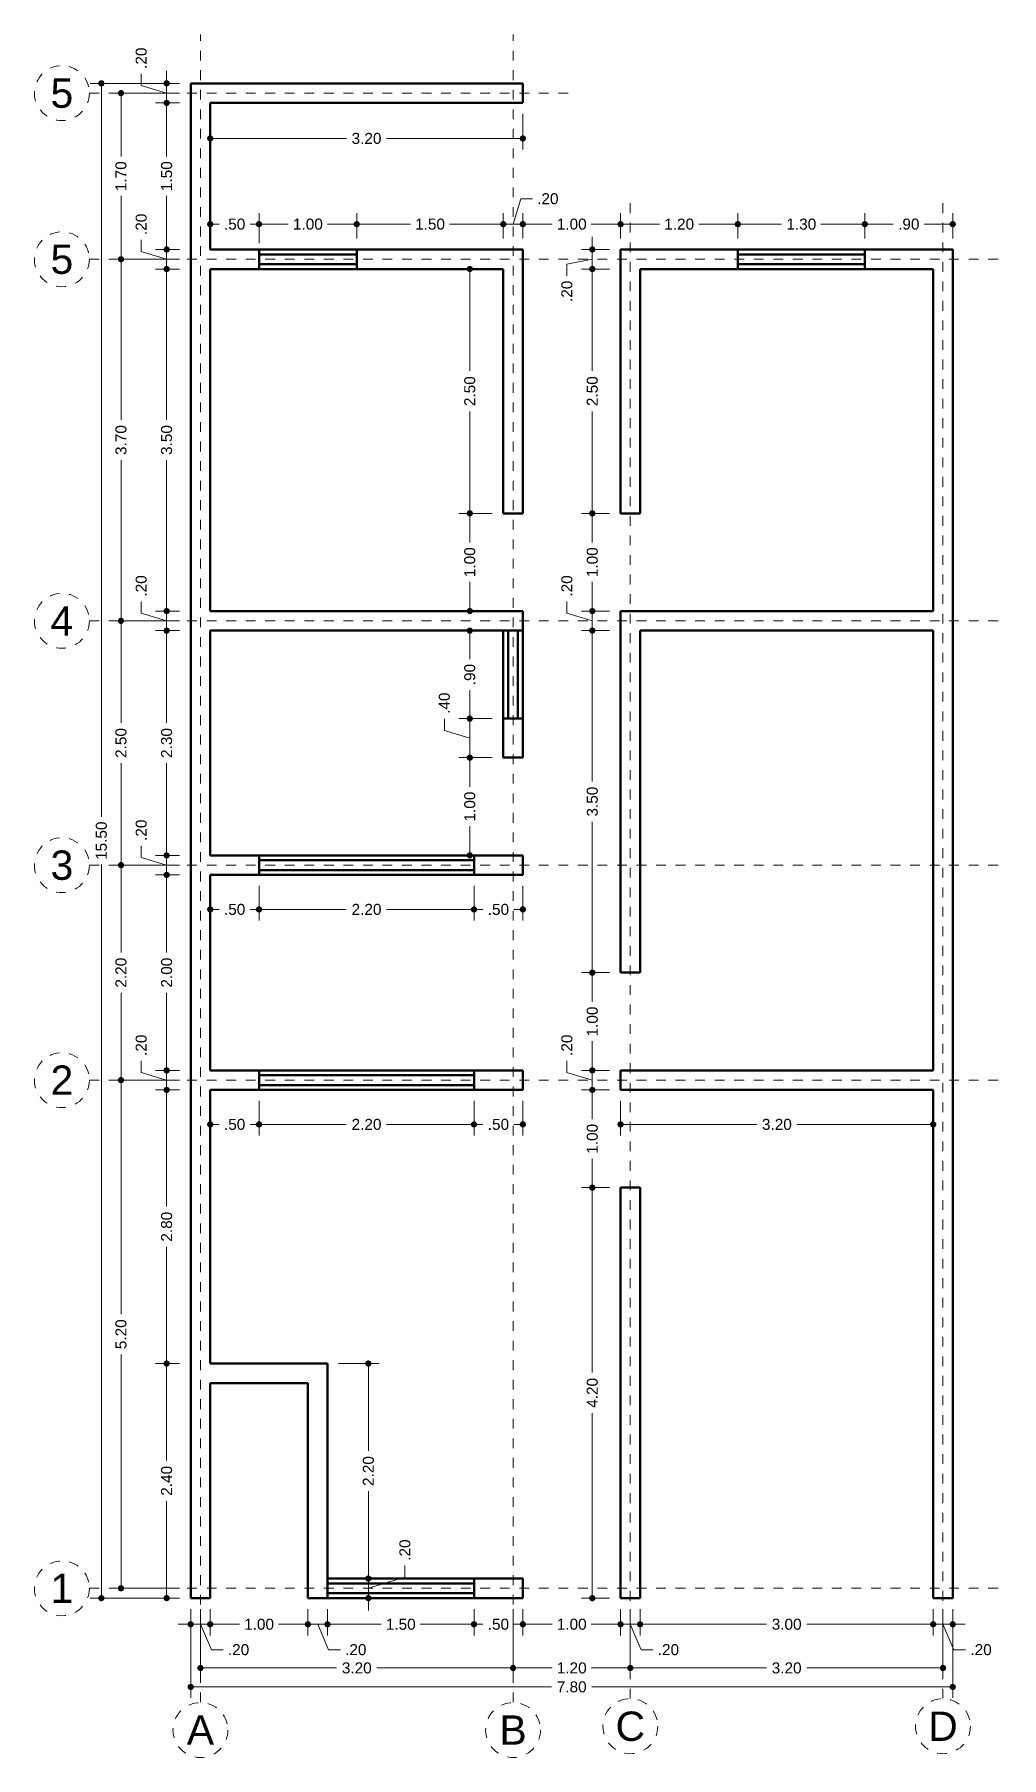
# Model space of a CAD drawing. Header units: millimetres. Extents: x 2504.8 to 2514.7, y 874.3 to 891.9.
import ezdxf
from ezdxf.enums import TextEntityAlignment as Align

# ---------------------------------------------------------------- set-up
doc = ezdxf.new("R2010")
doc.units = ezdxf.units.MM
doc.header["$LTSCALE"] = 0.001
doc.linetypes.add('CENTER2', pattern=[28.575, 19.05, -3.175, 3.175, -3.175])
for name, color, linetype, lineweight in [('Cotas', 7, 'Continuous', 18), ('Ejes', 7, 'CENTER2', 5), ('Muros', 7, 'Continuous', 30), ('Ventanas', 250, 'Continuous', 25)]:
    doc.layers.add(name, color=color, linetype=linetype, lineweight=lineweight)
doc.styles.get("Standard").update_dxf_attribs({"font": 'arial.ttf'})
doc.dimstyles.new('1-75', dxfattribs={"dimscale": 75, "dimtxt": 0.0015, "dimasz": 0.00085, "dimexe": 0.0015, "dimexo": 0.0015, "dimgap": 0.0008, "dimtad": 0, "dimzin": 4, "dimdsep": 46, "dimtxsty": 'Standard', "dimblk": 'DOT', "dimcen": 0.0009, "dimclrd": 256, "dimclre": 256, "dimclrt": 256, "dimadec": 0, "dimazin": 0, "dimtfac": 1, "dimtofl": 0, "dimtmove": 1, "dimatfit": 2, "dimfxl": 0.0015, "dimtfill": 1, "dimtolj": 1, "dimtzin": 4, "dimlwd": -1, "dimlwe": -1, "dimarcsym": 0})

msp = doc.modelspace()

# ---------------------------------------------------------------- texts
at = {"layer": 'Ejes'}
for s, p in [('5', (2505.042, 891.325)), ('5', (2505.042, 889.625)), ('4', (2505.042, 885.925)), ('3', (2505.042, 883.425)), ('2', (2505.042, 881.225)), ('1', (2505.042, 876.025)), ('A', (2506.46, 874.575)), ('B', (2509.66, 874.575)), ('C', (2510.86, 874.614)), ('D', (2514.06, 874.614))]:
    msp.add_text(s, height=0.3, dxfattribs=at).set_placement(p, align=Align.MIDDLE_CENTER)

# ---------------------------------------------------------------- blocks, each defined once
blk = doc.blocks.new('_DOT')
at = {"color": 0, "linetype": 'ByBlock'}
blk.add_line((-0.5, 0), (-1, 0), dxfattribs=at)
at = {"color": 0, "linetype": 'ByBlock', "const_width": 0.5}
blk.add_lwpolyline([(-0.25, 0, 1), (0.25, 0, 1)], format="xyb", close=True, dxfattribs=at)
blk = doc.blocks.new('*D3')
at = {"layer": 'Cotas', "transparency": 16777216}
for p, q in [((2506.247, 891.425), (2505.333, 891.425)), ((2505.446, 891.362), (2505.446, 883.92)), ((2505.446, 875.989), (2505.446, 883.431)), ((2506.247, 875.925), (2505.333, 875.925))]:
    blk.add_line(p, q, dxfattribs=at)
at = {"layer": 'Defpoints', "color": 0, "transparency": 16777216}
for p in [(2505.446, 891.425), (2506.36, 891.425), (2506.36, 875.925)]:
    blk.add_point(p, dxfattribs=at)
at = {"layer": 'Cotas', "transparency": 16777216, "xscale": 0.06375, "yscale": 0.06375, "zscale": 0.06375}
for p, rotation in [((2505.446, 891.425), 90), ((2505.446, 875.925), 270)]:
    blk.add_blockref('_DOT', p, dxfattribs=dict(at, rotation=rotation))
at = {"layer": 'Cotas', "transparency": 16777216, "insert": (2505.446, 883.675), "char_height": 0.1125, "attachment_point": 5, "rotation": 90, "bg_fill": 3, "box_fill_scale": 1.1, "bg_fill_color": 256, "bg_fill_true_color": 13158600, "bg_fill_transparency": 0}
blk.add_mtext('\\A1;15.50', dxfattribs=at)
blk = doc.blocks.new('*D4')
at = {"layer": 'Cotas', "transparency": 16777216}
for p, q in [((2506.247, 891.325), (2505.534, 891.325)), ((2505.647, 891.262), (2505.647, 890.676)), ((2505.647, 889.689), (2505.647, 890.275)), ((2506.247, 889.625), (2505.534, 889.625))]:
    blk.add_line(p, q, dxfattribs=at)
at = {"layer": 'Defpoints', "color": 0, "transparency": 16777216}
for p in [(2506.36, 891.325), (2505.647, 889.625), (2506.36, 889.625)]:
    blk.add_point(p, dxfattribs=at)
at = {"layer": 'Cotas', "transparency": 16777216, "xscale": 0.06375, "yscale": 0.06375, "zscale": 0.06375}
for p, rotation in [((2505.647, 891.325), 90), ((2505.647, 889.625), 270)]:
    blk.add_blockref('_DOT', p, dxfattribs=dict(at, rotation=rotation))
at = {"layer": 'Cotas', "transparency": 16777216, "insert": (2505.647, 890.475), "char_height": 0.1125, "attachment_point": 5, "rotation": 90, "bg_fill": 3, "box_fill_scale": 1.1, "bg_fill_color": 256, "bg_fill_true_color": 13158600, "bg_fill_transparency": 0}
blk.add_mtext('\\A1;1.70', dxfattribs=at)
blk = doc.blocks.new('*D5')
at = {"layer": 'Cotas', "transparency": 16777216}
for p, q in [((2506.247, 889.625), (2505.534, 889.625)), ((2505.647, 889.562), (2505.647, 887.981)), ((2505.647, 885.989), (2505.647, 887.569)), ((2506.247, 885.925), (2505.534, 885.925))]:
    blk.add_line(p, q, dxfattribs=at)
at = {"layer": 'Defpoints', "color": 0, "transparency": 16777216}
for p in [(2506.36, 889.625), (2505.647, 885.925), (2506.36, 885.925)]:
    blk.add_point(p, dxfattribs=at)
at = {"layer": 'Cotas', "transparency": 16777216, "xscale": 0.06375, "yscale": 0.06375, "zscale": 0.06375}
for p, rotation in [((2505.647, 889.625), 90), ((2505.647, 885.925), 270)]:
    blk.add_blockref('_DOT', p, dxfattribs=dict(at, rotation=rotation))
at = {"layer": 'Cotas', "transparency": 16777216, "insert": (2505.647, 887.775), "char_height": 0.1125, "attachment_point": 5, "rotation": 90, "bg_fill": 3, "box_fill_scale": 1.1, "bg_fill_color": 256, "bg_fill_true_color": 13158600, "bg_fill_transparency": 0}
blk.add_mtext('\\A1;3.70', dxfattribs=at)
blk = doc.blocks.new('*D6')
at = {"layer": 'Cotas', "transparency": 16777216}
for p, q in [((2506.247, 885.925), (2505.534, 885.925)), ((2505.647, 885.862), (2505.647, 884.882)), ((2505.647, 883.489), (2505.647, 884.468)), ((2506.247, 883.425), (2505.534, 883.425))]:
    blk.add_line(p, q, dxfattribs=at)
at = {"layer": 'Defpoints', "color": 0, "transparency": 16777216}
for p in [(2506.36, 885.925), (2505.647, 883.425), (2506.36, 883.425)]:
    blk.add_point(p, dxfattribs=at)
at = {"layer": 'Cotas', "transparency": 16777216, "xscale": 0.06375, "yscale": 0.06375, "zscale": 0.06375}
for p, rotation in [((2505.647, 885.925), 90), ((2505.647, 883.425), 270)]:
    blk.add_blockref('_DOT', p, dxfattribs=dict(at, rotation=rotation))
at = {"layer": 'Cotas', "transparency": 16777216, "insert": (2505.647, 884.675), "char_height": 0.1125, "attachment_point": 5, "rotation": 90, "bg_fill": 3, "box_fill_scale": 1.1, "bg_fill_color": 256, "bg_fill_true_color": 13158600, "bg_fill_transparency": 0}
blk.add_mtext('\\A1;2.50', dxfattribs=at)
blk = doc.blocks.new('*D7')
at = {"layer": 'Cotas', "transparency": 16777216}
for p, q in [((2506.247, 883.425), (2505.534, 883.425)), ((2505.647, 883.362), (2505.647, 882.532)), ((2505.647, 881.289), (2505.647, 882.118)), ((2506.247, 881.225), (2505.534, 881.225))]:
    blk.add_line(p, q, dxfattribs=at)
at = {"layer": 'Defpoints', "color": 0, "transparency": 16777216}
for p in [(2506.36, 883.425), (2505.647, 881.225), (2506.36, 881.225)]:
    blk.add_point(p, dxfattribs=at)
at = {"layer": 'Cotas', "transparency": 16777216, "xscale": 0.06375, "yscale": 0.06375, "zscale": 0.06375}
for p, rotation in [((2505.647, 883.425), 90), ((2505.647, 881.225), 270)]:
    blk.add_blockref('_DOT', p, dxfattribs=dict(at, rotation=rotation))
at = {"layer": 'Cotas', "transparency": 16777216, "insert": (2505.647, 882.325), "char_height": 0.1125, "attachment_point": 5, "rotation": 90, "bg_fill": 3, "box_fill_scale": 1.1, "bg_fill_color": 256, "bg_fill_true_color": 13158600, "bg_fill_transparency": 0}
blk.add_mtext('\\A1;2.20', dxfattribs=at)
blk = doc.blocks.new('*D8')
at = {"layer": 'Cotas', "transparency": 16777216}
for p, q in [((2506.247, 881.225), (2505.534, 881.225)), ((2505.647, 881.162), (2505.647, 878.831)), ((2505.647, 876.089), (2505.647, 878.419)), ((2506.247, 876.025), (2505.534, 876.025))]:
    blk.add_line(p, q, dxfattribs=at)
at = {"layer": 'Defpoints', "color": 0, "transparency": 16777216}
for p in [(2506.36, 881.225), (2505.647, 876.025), (2506.36, 876.025)]:
    blk.add_point(p, dxfattribs=at)
at = {"layer": 'Cotas', "transparency": 16777216, "xscale": 0.06375, "yscale": 0.06375, "zscale": 0.06375}
for p, rotation in [((2505.647, 881.225), 90), ((2505.647, 876.025), 270)]:
    blk.add_blockref('_DOT', p, dxfattribs=dict(at, rotation=rotation))
at = {"layer": 'Cotas', "transparency": 16777216, "insert": (2505.647, 878.625), "char_height": 0.1125, "attachment_point": 5, "rotation": 90, "bg_fill": 3, "box_fill_scale": 1.1, "bg_fill_color": 256, "bg_fill_true_color": 13158600, "bg_fill_transparency": 0}
blk.add_mtext('\\A1;5.20', dxfattribs=at)
blk = doc.blocks.new('*D9')
at = {"layer": 'Cotas', "transparency": 16777216}
for p, q in [((2505.854, 891.403), (2505.854, 891.523)), ((2506.114, 891.489), (2506.114, 891.553)), ((2506.114, 891.325), (2505.854, 891.403)), ((2506.247, 891.425), (2506.001, 891.425)), ((2506.114, 891.425), (2506.114, 891.225)), ((2506.247, 891.225), (2506.001, 891.225)), ((2506.114, 891.162), (2506.114, 891.098))]:
    blk.add_line(p, q, dxfattribs=at)
at = {"layer": 'Defpoints', "color": 0, "transparency": 16777216}
for p in [(2506.36, 891.425), (2506.114, 891.225), (2506.36, 891.225)]:
    blk.add_point(p, dxfattribs=at)
at = {"layer": 'Cotas', "transparency": 16777216, "xscale": 0.06375, "yscale": 0.06375, "zscale": 0.06375}
for p, rotation in [((2506.114, 891.425), 270), ((2506.114, 891.225), 90)]:
    blk.add_blockref('_DOT', p, dxfattribs=dict(at, rotation=rotation))
at = {"layer": 'Cotas', "transparency": 16777216, "insert": (2505.854, 891.682), "char_height": 0.1125, "attachment_point": 5, "rotation": 90, "bg_fill": 3, "box_fill_scale": 1.1, "bg_fill_color": 256, "bg_fill_true_color": 13158600, "bg_fill_transparency": 0}
blk.add_mtext('\\A1;.20', dxfattribs=at)
blk = doc.blocks.new('*D10')
at = {"layer": 'Cotas', "transparency": 16777216}
for p, q in [((2506.247, 891.225), (2506.001, 891.225)), ((2506.114, 891.162), (2506.114, 890.676)), ((2506.114, 889.789), (2506.114, 890.275)), ((2506.247, 889.725), (2506.001, 889.725))]:
    blk.add_line(p, q, dxfattribs=at)
at = {"layer": 'Defpoints', "color": 0, "transparency": 16777216}
for p in [(2506.36, 891.225), (2506.114, 889.725), (2506.36, 889.725)]:
    blk.add_point(p, dxfattribs=at)
at = {"layer": 'Cotas', "transparency": 16777216, "xscale": 0.06375, "yscale": 0.06375, "zscale": 0.06375}
for p, rotation in [((2506.114, 891.225), 90), ((2506.114, 889.725), 270)]:
    blk.add_blockref('_DOT', p, dxfattribs=dict(at, rotation=rotation))
at = {"layer": 'Cotas', "transparency": 16777216, "insert": (2506.114, 890.475), "char_height": 0.1125, "attachment_point": 5, "rotation": 90, "bg_fill": 3, "box_fill_scale": 1.1, "bg_fill_color": 256, "bg_fill_true_color": 13158600, "bg_fill_transparency": 0}
blk.add_mtext('\\A1;1.50', dxfattribs=at)
blk = doc.blocks.new('*D11')
at = {"layer": 'Cotas', "transparency": 16777216}
for p, q in [((2505.854, 889.703), (2505.854, 889.823)), ((2506.114, 889.625), (2505.854, 889.703)), ((2506.247, 889.725), (2506.001, 889.725)), ((2506.114, 889.789), (2506.114, 889.853)), ((2506.114, 889.725), (2506.114, 889.525)), ((2506.247, 889.525), (2506.001, 889.525)), ((2506.114, 889.462), (2506.114, 889.398))]:
    blk.add_line(p, q, dxfattribs=at)
at = {"layer": 'Defpoints', "color": 0, "transparency": 16777216}
for p in [(2506.36, 889.725), (2506.114, 889.525), (2506.36, 889.525)]:
    blk.add_point(p, dxfattribs=at)
at = {"layer": 'Cotas', "transparency": 16777216, "xscale": 0.06375, "yscale": 0.06375, "zscale": 0.06375}
for p, rotation in [((2506.114, 889.725), 270), ((2506.114, 889.525), 90)]:
    blk.add_blockref('_DOT', p, dxfattribs=dict(at, rotation=rotation))
at = {"layer": 'Cotas', "transparency": 16777216, "insert": (2505.854, 889.982), "char_height": 0.1125, "attachment_point": 5, "rotation": 90, "bg_fill": 3, "box_fill_scale": 1.1, "bg_fill_color": 256, "bg_fill_true_color": 13158600, "bg_fill_transparency": 0}
blk.add_mtext('\\A1;.20', dxfattribs=at)
blk = doc.blocks.new('*D12')
at = {"layer": 'Cotas', "transparency": 16777216}
for p, q in [((2506.247, 889.525), (2506.001, 889.525)), ((2506.114, 889.462), (2506.114, 887.981)), ((2506.114, 886.089), (2506.114, 887.569)), ((2506.247, 886.025), (2506.001, 886.025))]:
    blk.add_line(p, q, dxfattribs=at)
at = {"layer": 'Defpoints', "color": 0, "transparency": 16777216}
for p in [(2506.36, 889.525), (2506.114, 886.025), (2506.36, 886.025)]:
    blk.add_point(p, dxfattribs=at)
at = {"layer": 'Cotas', "transparency": 16777216, "xscale": 0.06375, "yscale": 0.06375, "zscale": 0.06375}
for p, rotation in [((2506.114, 889.525), 90), ((2506.114, 886.025), 270)]:
    blk.add_blockref('_DOT', p, dxfattribs=dict(at, rotation=rotation))
at = {"layer": 'Cotas', "transparency": 16777216, "insert": (2506.114, 887.775), "char_height": 0.1125, "attachment_point": 5, "rotation": 90, "bg_fill": 3, "box_fill_scale": 1.1, "bg_fill_color": 256, "bg_fill_true_color": 13158600, "bg_fill_transparency": 0}
blk.add_mtext('\\A1;3.50', dxfattribs=at)
blk = doc.blocks.new('*D13')
at = {"layer": 'Cotas', "transparency": 16777216}
for p, q in [((2505.854, 886.003), (2505.854, 886.123)), ((2506.114, 885.925), (2505.854, 886.003)), ((2506.247, 886.025), (2506.001, 886.025)), ((2506.114, 886.089), (2506.114, 886.153)), ((2506.114, 886.025), (2506.114, 885.825)), ((2506.247, 885.825), (2506.001, 885.825)), ((2506.114, 885.762), (2506.114, 885.698))]:
    blk.add_line(p, q, dxfattribs=at)
at = {"layer": 'Defpoints', "color": 0, "transparency": 16777216}
for p in [(2506.36, 886.025), (2506.114, 885.825), (2506.36, 885.825)]:
    blk.add_point(p, dxfattribs=at)
at = {"layer": 'Cotas', "transparency": 16777216, "xscale": 0.06375, "yscale": 0.06375, "zscale": 0.06375}
for p, rotation in [((2506.114, 886.025), 270), ((2506.114, 885.825), 90)]:
    blk.add_blockref('_DOT', p, dxfattribs=dict(at, rotation=rotation))
at = {"layer": 'Cotas', "transparency": 16777216, "insert": (2505.854, 886.282), "char_height": 0.1125, "attachment_point": 5, "rotation": 90, "bg_fill": 3, "box_fill_scale": 1.1, "bg_fill_color": 256, "bg_fill_true_color": 13158600, "bg_fill_transparency": 0}
blk.add_mtext('\\A1;.20', dxfattribs=at)
blk = doc.blocks.new('*D14')
at = {"layer": 'Cotas', "transparency": 16777216}
for p, q in [((2506.247, 885.825), (2506.001, 885.825)), ((2506.114, 885.762), (2506.114, 884.882)), ((2506.114, 883.589), (2506.114, 884.468)), ((2506.247, 883.525), (2506.001, 883.525))]:
    blk.add_line(p, q, dxfattribs=at)
at = {"layer": 'Defpoints', "color": 0, "transparency": 16777216}
for p in [(2506.36, 885.825), (2506.114, 883.525), (2506.36, 883.525)]:
    blk.add_point(p, dxfattribs=at)
at = {"layer": 'Cotas', "transparency": 16777216, "xscale": 0.06375, "yscale": 0.06375, "zscale": 0.06375}
for p, rotation in [((2506.114, 885.825), 90), ((2506.114, 883.525), 270)]:
    blk.add_blockref('_DOT', p, dxfattribs=dict(at, rotation=rotation))
at = {"layer": 'Cotas', "transparency": 16777216, "insert": (2506.114, 884.675), "char_height": 0.1125, "attachment_point": 5, "rotation": 90, "bg_fill": 3, "box_fill_scale": 1.1, "bg_fill_color": 256, "bg_fill_true_color": 13158600, "bg_fill_transparency": 0}
blk.add_mtext('\\A1;2.30', dxfattribs=at)
blk = doc.blocks.new('*D15')
at = {"layer": 'Cotas', "transparency": 16777216}
for p, q in [((2505.854, 883.503), (2505.854, 883.623)), ((2506.247, 883.525), (2506.001, 883.525)), ((2506.114, 883.589), (2506.114, 883.653)), ((2506.114, 883.525), (2506.114, 883.325)), ((2506.114, 883.425), (2505.854, 883.503)), ((2506.247, 883.325), (2506.001, 883.325)), ((2506.114, 883.262), (2506.114, 883.198))]:
    blk.add_line(p, q, dxfattribs=at)
at = {"layer": 'Defpoints', "color": 0, "transparency": 16777216}
for p in [(2506.36, 883.525), (2506.114, 883.325), (2506.36, 883.325)]:
    blk.add_point(p, dxfattribs=at)
at = {"layer": 'Cotas', "transparency": 16777216, "xscale": 0.06375, "yscale": 0.06375, "zscale": 0.06375}
for p, rotation in [((2506.114, 883.525), 270), ((2506.114, 883.325), 90)]:
    blk.add_blockref('_DOT', p, dxfattribs=dict(at, rotation=rotation))
at = {"layer": 'Cotas', "transparency": 16777216, "insert": (2505.854, 883.782), "char_height": 0.1125, "attachment_point": 5, "rotation": 90, "bg_fill": 3, "box_fill_scale": 1.1, "bg_fill_color": 256, "bg_fill_true_color": 13158600, "bg_fill_transparency": 0}
blk.add_mtext('\\A1;.20', dxfattribs=at)
blk = doc.blocks.new('*D16')
at = {"layer": 'Cotas', "transparency": 16777216}
for p, q in [((2506.247, 883.325), (2506.001, 883.325)), ((2506.114, 883.262), (2506.114, 882.532)), ((2506.114, 881.389), (2506.114, 882.118)), ((2506.247, 881.325), (2506.001, 881.325))]:
    blk.add_line(p, q, dxfattribs=at)
at = {"layer": 'Defpoints', "color": 0, "transparency": 16777216}
for p in [(2506.36, 883.325), (2506.114, 881.325), (2506.36, 881.325)]:
    blk.add_point(p, dxfattribs=at)
at = {"layer": 'Cotas', "transparency": 16777216, "xscale": 0.06375, "yscale": 0.06375, "zscale": 0.06375}
for p, rotation in [((2506.114, 883.325), 90), ((2506.114, 881.325), 270)]:
    blk.add_blockref('_DOT', p, dxfattribs=dict(at, rotation=rotation))
at = {"layer": 'Cotas', "transparency": 16777216, "insert": (2506.114, 882.325), "char_height": 0.1125, "attachment_point": 5, "rotation": 90, "bg_fill": 3, "box_fill_scale": 1.1, "bg_fill_color": 256, "bg_fill_true_color": 13158600, "bg_fill_transparency": 0}
blk.add_mtext('\\A1;2.00', dxfattribs=at)
blk = doc.blocks.new('*D17')
at = {"layer": 'Cotas', "transparency": 16777216}
for p, q in [((2505.854, 881.303), (2505.854, 881.423)), ((2506.114, 881.389), (2506.114, 881.453)), ((2506.114, 881.225), (2505.854, 881.303)), ((2506.247, 881.325), (2506.001, 881.325)), ((2506.114, 881.325), (2506.114, 881.125)), ((2506.247, 881.125), (2506.001, 881.125)), ((2506.114, 881.062), (2506.114, 880.998))]:
    blk.add_line(p, q, dxfattribs=at)
at = {"layer": 'Defpoints', "color": 0, "transparency": 16777216}
for p in [(2506.36, 881.325), (2506.114, 881.125), (2506.36, 881.125)]:
    blk.add_point(p, dxfattribs=at)
at = {"layer": 'Cotas', "transparency": 16777216, "xscale": 0.06375, "yscale": 0.06375, "zscale": 0.06375}
for p, rotation in [((2506.114, 881.325), 270), ((2506.114, 881.125), 90)]:
    blk.add_blockref('_DOT', p, dxfattribs=dict(at, rotation=rotation))
at = {"layer": 'Cotas', "transparency": 16777216, "insert": (2505.854, 881.582), "char_height": 0.1125, "attachment_point": 5, "rotation": 90, "bg_fill": 3, "box_fill_scale": 1.1, "bg_fill_color": 256, "bg_fill_true_color": 13158600, "bg_fill_transparency": 0}
blk.add_mtext('\\A1;.20', dxfattribs=at)
blk = doc.blocks.new('*D18')
at = {"layer": 'Cotas', "transparency": 16777216}
for p, q in [((2506.247, 881.125), (2506.001, 881.125)), ((2506.114, 881.062), (2506.114, 879.932)), ((2506.114, 878.389), (2506.114, 879.518)), ((2506.247, 878.325), (2506.001, 878.325))]:
    blk.add_line(p, q, dxfattribs=at)
at = {"layer": 'Defpoints', "color": 0, "transparency": 16777216}
for p in [(2506.36, 881.125), (2506.114, 878.325), (2506.36, 878.325)]:
    blk.add_point(p, dxfattribs=at)
at = {"layer": 'Cotas', "transparency": 16777216, "xscale": 0.06375, "yscale": 0.06375, "zscale": 0.06375}
for p, rotation in [((2506.114, 881.125), 90), ((2506.114, 878.325), 270)]:
    blk.add_blockref('_DOT', p, dxfattribs=dict(at, rotation=rotation))
at = {"layer": 'Cotas', "transparency": 16777216, "insert": (2506.114, 879.725), "char_height": 0.1125, "attachment_point": 5, "rotation": 90, "bg_fill": 3, "box_fill_scale": 1.1, "bg_fill_color": 256, "bg_fill_true_color": 13158600, "bg_fill_transparency": 0}
blk.add_mtext('\\A1;2.80', dxfattribs=at)
blk = doc.blocks.new('*D19')
at = {"layer": 'Cotas', "transparency": 16777216}
for p, q in [((2506.36, 875.813), (2506.36, 874.903)), ((2514.16, 875.813), (2514.16, 874.903)), ((2506.423, 875.016), (2510.054, 875.016)), ((2514.096, 875.016), (2510.465, 875.016))]:
    blk.add_line(p, q, dxfattribs=at)
at = {"layer": 'Defpoints', "color": 0, "transparency": 16777216}
for p in [(2506.36, 875.925), (2514.16, 875.925), (2514.16, 875.016)]:
    blk.add_point(p, dxfattribs=at)
at = {"layer": 'Cotas', "transparency": 16777216, "xscale": 0.06375, "yscale": 0.06375, "zscale": 0.06375, "rotation": 180}
blk.add_blockref('_DOT', (2506.36, 875.016), dxfattribs=at)
at = {"layer": 'Cotas', "transparency": 16777216, "xscale": 0.06375, "yscale": 0.06375, "zscale": 0.06375}
blk.add_blockref('_DOT', (2514.16, 875.016), dxfattribs=at)
at = {"layer": 'Cotas', "transparency": 16777216, "insert": (2510.26, 875.016), "char_height": 0.1125, "attachment_point": 5, "bg_fill": 3, "box_fill_scale": 1.1, "bg_fill_color": 256, "bg_fill_true_color": 13158600, "bg_fill_transparency": 0}
blk.add_mtext('\\A1;7.80', dxfattribs=at)
blk = doc.blocks.new('*D20')
at = {"layer": 'Cotas', "transparency": 16777216}
for p, q in [((2506.46, 875.813), (2506.46, 875.097)), ((2509.66, 875.813), (2509.66, 875.097)), ((2506.523, 875.21), (2507.854, 875.21)), ((2509.596, 875.21), (2508.265, 875.21))]:
    blk.add_line(p, q, dxfattribs=at)
at = {"layer": 'Defpoints', "color": 0, "transparency": 16777216}
for p in [(2506.46, 875.925), (2509.66, 875.925), (2509.66, 875.21)]:
    blk.add_point(p, dxfattribs=at)
at = {"layer": 'Cotas', "transparency": 16777216, "xscale": 0.06375, "yscale": 0.06375, "zscale": 0.06375, "rotation": 180}
blk.add_blockref('_DOT', (2506.46, 875.21), dxfattribs=at)
at = {"layer": 'Cotas', "transparency": 16777216, "xscale": 0.06375, "yscale": 0.06375, "zscale": 0.06375}
blk.add_blockref('_DOT', (2509.66, 875.21), dxfattribs=at)
at = {"layer": 'Cotas', "transparency": 16777216, "insert": (2508.06, 875.21), "char_height": 0.1125, "attachment_point": 5, "bg_fill": 3, "box_fill_scale": 1.1, "bg_fill_color": 256, "bg_fill_true_color": 13158600, "bg_fill_transparency": 0}
blk.add_mtext('\\A1;3.20', dxfattribs=at)
blk = doc.blocks.new('*D21')
at = {"layer": 'Cotas', "transparency": 16777216}
for p, q in [((2509.66, 875.813), (2509.66, 875.097)), ((2510.86, 875.813), (2510.86, 875.097)), ((2509.723, 875.21), (2510.059, 875.21)), ((2510.796, 875.21), (2510.46, 875.21))]:
    blk.add_line(p, q, dxfattribs=at)
at = {"layer": 'Defpoints', "color": 0, "transparency": 16777216}
for p in [(2509.66, 875.925), (2510.86, 875.925), (2510.86, 875.21)]:
    blk.add_point(p, dxfattribs=at)
at = {"layer": 'Cotas', "transparency": 16777216, "xscale": 0.06375, "yscale": 0.06375, "zscale": 0.06375, "rotation": 180}
blk.add_blockref('_DOT', (2509.66, 875.21), dxfattribs=at)
at = {"layer": 'Cotas', "transparency": 16777216, "xscale": 0.06375, "yscale": 0.06375, "zscale": 0.06375}
blk.add_blockref('_DOT', (2510.86, 875.21), dxfattribs=at)
at = {"layer": 'Cotas', "transparency": 16777216, "insert": (2510.26, 875.21), "char_height": 0.1125, "attachment_point": 5, "bg_fill": 3, "box_fill_scale": 1.1, "bg_fill_color": 256, "bg_fill_true_color": 13158600, "bg_fill_transparency": 0}
blk.add_mtext('\\A1;1.20', dxfattribs=at)
blk = doc.blocks.new('*D22')
at = {"layer": 'Cotas', "transparency": 16777216}
for p, q in [((2510.86, 875.813), (2510.86, 875.097)), ((2514.06, 875.813), (2514.06, 875.097)), ((2510.923, 875.21), (2512.254, 875.21)), ((2513.996, 875.21), (2512.665, 875.21))]:
    blk.add_line(p, q, dxfattribs=at)
at = {"layer": 'Defpoints', "color": 0, "transparency": 16777216}
for p in [(2510.86, 875.925), (2514.06, 875.925), (2514.06, 875.21)]:
    blk.add_point(p, dxfattribs=at)
at = {"layer": 'Cotas', "transparency": 16777216, "xscale": 0.06375, "yscale": 0.06375, "zscale": 0.06375, "rotation": 180}
blk.add_blockref('_DOT', (2510.86, 875.21), dxfattribs=at)
at = {"layer": 'Cotas', "transparency": 16777216, "xscale": 0.06375, "yscale": 0.06375, "zscale": 0.06375}
blk.add_blockref('_DOT', (2514.06, 875.21), dxfattribs=at)
at = {"layer": 'Cotas', "transparency": 16777216, "insert": (2512.46, 875.21), "char_height": 0.1125, "attachment_point": 5, "bg_fill": 3, "box_fill_scale": 1.1, "bg_fill_color": 256, "bg_fill_true_color": 13158600, "bg_fill_transparency": 0}
blk.add_mtext('\\A1;3.20', dxfattribs=at)
blk = doc.blocks.new('*D23')
at = {"layer": 'Cotas', "transparency": 16777216}
for p, q in [((2506.36, 875.813), (2506.36, 875.544)), ((2506.56, 875.813), (2506.56, 875.544)), ((2506.296, 875.657), (2506.232, 875.657)), ((2506.36, 875.657), (2506.56, 875.657)), ((2506.46, 875.657), (2506.572, 875.397)), ((2506.623, 875.657), (2506.687, 875.657)), ((2506.572, 875.397), (2506.692, 875.397))]:
    blk.add_line(p, q, dxfattribs=at)
at = {"layer": 'Defpoints', "color": 0, "transparency": 16777216}
for p in [(2506.36, 875.925), (2506.56, 875.925), (2506.56, 875.657)]:
    blk.add_point(p, dxfattribs=at)
at = {"layer": 'Cotas', "transparency": 16777216, "xscale": 0.06375, "yscale": 0.06375, "zscale": 0.06375}
blk.add_blockref('_DOT', (2506.36, 875.657), dxfattribs=at)
at = {"layer": 'Cotas', "transparency": 16777216, "xscale": 0.06375, "yscale": 0.06375, "zscale": 0.06375, "rotation": 180}
blk.add_blockref('_DOT', (2506.56, 875.657), dxfattribs=at)
at = {"layer": 'Cotas', "transparency": 16777216, "insert": (2506.85, 875.397), "char_height": 0.1125, "attachment_point": 5, "bg_fill": 3, "box_fill_scale": 1.1, "bg_fill_color": 256, "bg_fill_true_color": 13158600, "bg_fill_transparency": 0}
blk.add_mtext('\\A1;.20', dxfattribs=at)
blk = doc.blocks.new('*D24')
at = {"layer": 'Cotas', "transparency": 16777216}
for p, q in [((2507.76, 875.813), (2507.76, 875.544)), ((2509.26, 875.813), (2509.26, 875.544)), ((2507.823, 875.657), (2508.309, 875.657)), ((2509.196, 875.657), (2508.71, 875.657))]:
    blk.add_line(p, q, dxfattribs=at)
at = {"layer": 'Defpoints', "color": 0, "transparency": 16777216}
for p in [(2507.76, 875.925), (2509.26, 875.925), (2509.26, 875.657)]:
    blk.add_point(p, dxfattribs=at)
at = {"layer": 'Cotas', "transparency": 16777216, "xscale": 0.06375, "yscale": 0.06375, "zscale": 0.06375, "rotation": 180}
blk.add_blockref('_DOT', (2507.76, 875.657), dxfattribs=at)
at = {"layer": 'Cotas', "transparency": 16777216, "xscale": 0.06375, "yscale": 0.06375, "zscale": 0.06375}
blk.add_blockref('_DOT', (2509.26, 875.657), dxfattribs=at)
at = {"layer": 'Cotas', "transparency": 16777216, "insert": (2508.51, 875.657), "char_height": 0.1125, "attachment_point": 5, "bg_fill": 3, "box_fill_scale": 1.1, "bg_fill_color": 256, "bg_fill_true_color": 13158600, "bg_fill_transparency": 0}
blk.add_mtext('\\A1;1.50', dxfattribs=at)
blk = doc.blocks.new('*D25')
at = {"layer": 'Cotas', "transparency": 16777216}
for p, q in [((2509.26, 875.813), (2509.26, 875.544)), ((2509.76, 875.813), (2509.76, 875.544)), ((2509.323, 875.657), (2509.351, 875.657)), ((2509.696, 875.657), (2509.668, 875.657))]:
    blk.add_line(p, q, dxfattribs=at)
at = {"layer": 'Defpoints', "color": 0, "transparency": 16777216}
for p in [(2509.26, 875.925), (2509.76, 875.925), (2509.76, 875.657)]:
    blk.add_point(p, dxfattribs=at)
at = {"layer": 'Cotas', "transparency": 16777216, "insert": (2509.51, 875.657), "char_height": 0.1125, "attachment_point": 5, "bg_fill": 3, "box_fill_scale": 1.1, "bg_fill_color": 256, "bg_fill_true_color": 13158600, "bg_fill_transparency": 0}
blk.add_mtext('\\A1;.50', dxfattribs=at)
at = {"layer": 'Cotas', "transparency": 16777216, "xscale": 0.06375, "yscale": 0.06375, "zscale": 0.06375, "rotation": 180}
blk.add_blockref('_DOT', (2509.26, 875.657), dxfattribs=at)
at = {"layer": 'Cotas', "transparency": 16777216, "xscale": 0.06375, "yscale": 0.06375, "zscale": 0.06375}
blk.add_blockref('_DOT', (2509.76, 875.657), dxfattribs=at)
blk = doc.blocks.new('*D26')
at = {"layer": 'Cotas', "transparency": 16777216}
for p, q in [((2509.76, 875.813), (2509.76, 875.544)), ((2510.76, 875.813), (2510.76, 875.544)), ((2509.823, 875.657), (2510.059, 875.657)), ((2510.696, 875.657), (2510.46, 875.657))]:
    blk.add_line(p, q, dxfattribs=at)
at = {"layer": 'Defpoints', "color": 0, "transparency": 16777216}
for p in [(2509.76, 875.925), (2510.76, 875.925), (2510.76, 875.657)]:
    blk.add_point(p, dxfattribs=at)
at = {"layer": 'Cotas', "transparency": 16777216, "xscale": 0.06375, "yscale": 0.06375, "zscale": 0.06375, "rotation": 180}
blk.add_blockref('_DOT', (2509.76, 875.657), dxfattribs=at)
at = {"layer": 'Cotas', "transparency": 16777216, "xscale": 0.06375, "yscale": 0.06375, "zscale": 0.06375}
blk.add_blockref('_DOT', (2510.76, 875.657), dxfattribs=at)
at = {"layer": 'Cotas', "transparency": 16777216, "insert": (2510.26, 875.657), "char_height": 0.1125, "attachment_point": 5, "bg_fill": 3, "box_fill_scale": 1.1, "bg_fill_color": 256, "bg_fill_true_color": 13158600, "bg_fill_transparency": 0}
blk.add_mtext('\\A1;1.00', dxfattribs=at)
blk = doc.blocks.new('*D27')
at = {"layer": 'Cotas', "transparency": 16777216}
for p, q in [((2510.76, 875.813), (2510.76, 875.544)), ((2510.96, 875.813), (2510.96, 875.544)), ((2510.696, 875.657), (2510.632, 875.657)), ((2510.76, 875.657), (2510.96, 875.657)), ((2510.86, 875.657), (2510.972, 875.397)), ((2511.023, 875.657), (2511.087, 875.657)), ((2510.972, 875.397), (2511.092, 875.397))]:
    blk.add_line(p, q, dxfattribs=at)
at = {"layer": 'Defpoints', "color": 0, "transparency": 16777216}
for p in [(2510.76, 875.925), (2510.96, 875.925), (2510.96, 875.657)]:
    blk.add_point(p, dxfattribs=at)
at = {"layer": 'Cotas', "transparency": 16777216, "xscale": 0.06375, "yscale": 0.06375, "zscale": 0.06375}
blk.add_blockref('_DOT', (2510.76, 875.657), dxfattribs=at)
at = {"layer": 'Cotas', "transparency": 16777216, "xscale": 0.06375, "yscale": 0.06375, "zscale": 0.06375, "rotation": 180}
blk.add_blockref('_DOT', (2510.96, 875.657), dxfattribs=at)
at = {"layer": 'Cotas', "transparency": 16777216, "insert": (2511.25, 875.397), "char_height": 0.1125, "attachment_point": 5, "bg_fill": 3, "box_fill_scale": 1.1, "bg_fill_color": 256, "bg_fill_true_color": 13158600, "bg_fill_transparency": 0}
blk.add_mtext('\\A1;.20', dxfattribs=at)
blk = doc.blocks.new('*D28')
at = {"layer": 'Cotas', "transparency": 16777216}
for p, q in [((2510.96, 875.813), (2510.96, 875.544)), ((2513.96, 875.813), (2513.96, 875.544)), ((2511.023, 875.657), (2512.254, 875.657)), ((2513.896, 875.657), (2512.665, 875.657))]:
    blk.add_line(p, q, dxfattribs=at)
at = {"layer": 'Defpoints', "color": 0, "transparency": 16777216}
for p in [(2510.96, 875.925), (2513.96, 875.925), (2513.96, 875.657)]:
    blk.add_point(p, dxfattribs=at)
at = {"layer": 'Cotas', "transparency": 16777216, "xscale": 0.06375, "yscale": 0.06375, "zscale": 0.06375, "rotation": 180}
blk.add_blockref('_DOT', (2510.96, 875.657), dxfattribs=at)
at = {"layer": 'Cotas', "transparency": 16777216, "xscale": 0.06375, "yscale": 0.06375, "zscale": 0.06375}
blk.add_blockref('_DOT', (2513.96, 875.657), dxfattribs=at)
at = {"layer": 'Cotas', "transparency": 16777216, "insert": (2512.46, 875.657), "char_height": 0.1125, "attachment_point": 5, "bg_fill": 3, "box_fill_scale": 1.1, "bg_fill_color": 256, "bg_fill_true_color": 13158600, "bg_fill_transparency": 0}
blk.add_mtext('\\A1;3.00', dxfattribs=at)
blk = doc.blocks.new('*D29')
at = {"layer": 'Cotas', "transparency": 16777216}
for p, q in [((2513.96, 875.813), (2513.96, 875.544)), ((2514.16, 875.813), (2514.16, 875.544)), ((2513.896, 875.657), (2513.832, 875.657)), ((2513.96, 875.657), (2514.16, 875.657)), ((2514.06, 875.657), (2514.172, 875.397)), ((2514.223, 875.657), (2514.287, 875.657)), ((2514.172, 875.397), (2514.292, 875.397))]:
    blk.add_line(p, q, dxfattribs=at)
at = {"layer": 'Defpoints', "color": 0, "transparency": 16777216}
for p in [(2513.96, 875.925), (2514.16, 875.925), (2514.16, 875.657)]:
    blk.add_point(p, dxfattribs=at)
at = {"layer": 'Cotas', "transparency": 16777216, "xscale": 0.06375, "yscale": 0.06375, "zscale": 0.06375}
blk.add_blockref('_DOT', (2513.96, 875.657), dxfattribs=at)
at = {"layer": 'Cotas', "transparency": 16777216, "xscale": 0.06375, "yscale": 0.06375, "zscale": 0.06375, "rotation": 180}
blk.add_blockref('_DOT', (2514.16, 875.657), dxfattribs=at)
at = {"layer": 'Cotas', "transparency": 16777216, "insert": (2514.45, 875.397), "char_height": 0.1125, "attachment_point": 5, "bg_fill": 3, "box_fill_scale": 1.1, "bg_fill_color": 256, "bg_fill_true_color": 13158600, "bg_fill_transparency": 0}
blk.add_mtext('\\A1;.20', dxfattribs=at)
blk = doc.blocks.new('*D30')
at = {"layer": 'Cotas', "transparency": 16777216}
for p, q in [((2510.647, 880.125), (2510.359, 880.125)), ((2510.471, 880.062), (2510.471, 878.233)), ((2510.471, 875.989), (2510.471, 877.817)), ((2510.647, 875.925), (2510.359, 875.925))]:
    blk.add_line(p, q, dxfattribs=at)
at = {"layer": 'Defpoints', "color": 0, "transparency": 16777216}
for p in [(2510.471, 880.125), (2510.76, 880.125), (2510.76, 875.925)]:
    blk.add_point(p, dxfattribs=at)
at = {"layer": 'Cotas', "transparency": 16777216, "xscale": 0.06375, "yscale": 0.06375, "zscale": 0.06375}
for p, rotation in [((2510.471, 880.125), 90), ((2510.471, 875.925), 270)]:
    blk.add_blockref('_DOT', p, dxfattribs=dict(at, rotation=rotation))
at = {"layer": 'Cotas', "transparency": 16777216, "insert": (2510.471, 878.025), "char_height": 0.1125, "attachment_point": 5, "rotation": 90, "bg_fill": 3, "box_fill_scale": 1.1, "bg_fill_color": 256, "bg_fill_true_color": 13158600, "bg_fill_transparency": 0}
blk.add_mtext('\\A1;4.20', dxfattribs=at)
blk = doc.blocks.new('*D31')
at = {"layer": 'Cotas', "transparency": 16777216}
for p, q in [((2510.647, 881.125), (2510.359, 881.125)), ((2510.471, 881.062), (2510.471, 880.826)), ((2510.471, 880.189), (2510.471, 880.425)), ((2510.647, 880.125), (2510.359, 880.125))]:
    blk.add_line(p, q, dxfattribs=at)
at = {"layer": 'Defpoints', "color": 0, "transparency": 16777216}
for p in [(2510.471, 881.125), (2510.76, 881.125), (2510.76, 880.125)]:
    blk.add_point(p, dxfattribs=at)
at = {"layer": 'Cotas', "transparency": 16777216, "xscale": 0.06375, "yscale": 0.06375, "zscale": 0.06375}
for p, rotation in [((2510.471, 881.125), 90), ((2510.471, 880.125), 270)]:
    blk.add_blockref('_DOT', p, dxfattribs=dict(at, rotation=rotation))
at = {"layer": 'Cotas', "transparency": 16777216, "insert": (2510.471, 880.625), "char_height": 0.1125, "attachment_point": 5, "rotation": 90, "bg_fill": 3, "box_fill_scale": 1.1, "bg_fill_color": 256, "bg_fill_true_color": 13158600, "bg_fill_transparency": 0}
blk.add_mtext('\\A1;1.00', dxfattribs=at)
blk = doc.blocks.new('*D32')
at = {"layer": 'Cotas', "transparency": 16777216}
for p, q in [((2510.211, 881.303), (2510.211, 881.423)), ((2510.471, 881.389), (2510.471, 881.453)), ((2510.471, 881.225), (2510.211, 881.303)), ((2510.647, 881.325), (2510.359, 881.325)), ((2510.471, 881.125), (2510.471, 881.325)), ((2510.647, 881.125), (2510.359, 881.125)), ((2510.471, 881.062), (2510.471, 880.998))]:
    blk.add_line(p, q, dxfattribs=at)
at = {"layer": 'Defpoints', "color": 0, "transparency": 16777216}
for p in [(2510.471, 881.325), (2510.76, 881.325), (2510.76, 881.125)]:
    blk.add_point(p, dxfattribs=at)
at = {"layer": 'Cotas', "transparency": 16777216, "xscale": 0.06375, "yscale": 0.06375, "zscale": 0.06375}
for p, rotation in [((2510.471, 881.325), 270), ((2510.471, 881.125), 90)]:
    blk.add_blockref('_DOT', p, dxfattribs=dict(at, rotation=rotation))
at = {"layer": 'Cotas', "transparency": 16777216, "insert": (2510.211, 881.582), "char_height": 0.1125, "attachment_point": 5, "rotation": 90, "bg_fill": 3, "box_fill_scale": 1.1, "bg_fill_color": 256, "bg_fill_true_color": 13158600, "bg_fill_transparency": 0}
blk.add_mtext('\\A1;.20', dxfattribs=at)
blk = doc.blocks.new('*D33')
at = {"layer": 'Cotas', "transparency": 16777216}
for p, q in [((2510.647, 882.325), (2510.359, 882.325)), ((2510.471, 882.262), (2510.471, 882.026)), ((2510.471, 881.389), (2510.471, 881.625)), ((2510.647, 881.325), (2510.359, 881.325))]:
    blk.add_line(p, q, dxfattribs=at)
at = {"layer": 'Defpoints', "color": 0, "transparency": 16777216}
for p in [(2510.471, 882.325), (2510.76, 882.325), (2510.76, 881.325)]:
    blk.add_point(p, dxfattribs=at)
at = {"layer": 'Cotas', "transparency": 16777216, "xscale": 0.06375, "yscale": 0.06375, "zscale": 0.06375}
for p, rotation in [((2510.471, 882.325), 90), ((2510.471, 881.325), 270)]:
    blk.add_blockref('_DOT', p, dxfattribs=dict(at, rotation=rotation))
at = {"layer": 'Cotas', "transparency": 16777216, "insert": (2510.471, 881.825), "char_height": 0.1125, "attachment_point": 5, "rotation": 90, "bg_fill": 3, "box_fill_scale": 1.1, "bg_fill_color": 256, "bg_fill_true_color": 13158600, "bg_fill_transparency": 0}
blk.add_mtext('\\A1;1.00', dxfattribs=at)
blk = doc.blocks.new('*D34')
at = {"layer": 'Cotas', "transparency": 16777216}
for p, q in [((2510.647, 885.825), (2510.359, 885.825)), ((2510.471, 885.762), (2510.471, 884.281)), ((2510.471, 882.389), (2510.471, 883.869)), ((2510.647, 882.325), (2510.359, 882.325))]:
    blk.add_line(p, q, dxfattribs=at)
at = {"layer": 'Defpoints', "color": 0, "transparency": 16777216}
for p in [(2510.471, 885.825), (2510.76, 885.825), (2510.76, 882.325)]:
    blk.add_point(p, dxfattribs=at)
at = {"layer": 'Cotas', "transparency": 16777216, "xscale": 0.06375, "yscale": 0.06375, "zscale": 0.06375}
for p, rotation in [((2510.471, 885.825), 90), ((2510.471, 882.325), 270)]:
    blk.add_blockref('_DOT', p, dxfattribs=dict(at, rotation=rotation))
at = {"layer": 'Cotas', "transparency": 16777216, "insert": (2510.471, 884.075), "char_height": 0.1125, "attachment_point": 5, "rotation": 90, "bg_fill": 3, "box_fill_scale": 1.1, "bg_fill_color": 256, "bg_fill_true_color": 13158600, "bg_fill_transparency": 0}
blk.add_mtext('\\A1;3.50', dxfattribs=at)
blk = doc.blocks.new('*D35')
at = {"layer": 'Cotas', "transparency": 16777216}
for p, q in [((2510.647, 887.025), (2510.359, 887.025)), ((2510.471, 886.962), (2510.471, 886.726)), ((2510.471, 886.089), (2510.471, 886.325)), ((2510.647, 886.025), (2510.359, 886.025))]:
    blk.add_line(p, q, dxfattribs=at)
at = {"layer": 'Defpoints', "color": 0, "transparency": 16777216}
for p in [(2510.471, 887.025), (2510.76, 887.025), (2510.76, 886.025)]:
    blk.add_point(p, dxfattribs=at)
at = {"layer": 'Cotas', "transparency": 16777216, "xscale": 0.06375, "yscale": 0.06375, "zscale": 0.06375}
for p, rotation in [((2510.471, 887.025), 90), ((2510.471, 886.025), 270)]:
    blk.add_blockref('_DOT', p, dxfattribs=dict(at, rotation=rotation))
at = {"layer": 'Cotas', "transparency": 16777216, "insert": (2510.471, 886.525), "char_height": 0.1125, "attachment_point": 5, "rotation": 90, "bg_fill": 3, "box_fill_scale": 1.1, "bg_fill_color": 256, "bg_fill_true_color": 13158600, "bg_fill_transparency": 0}
blk.add_mtext('\\A1;1.00', dxfattribs=at)
blk = doc.blocks.new('*D36')
at = {"layer": 'Cotas', "transparency": 16777216}
for p, q in [((2510.647, 889.525), (2510.359, 889.525)), ((2510.471, 889.462), (2510.471, 888.482)), ((2510.471, 887.089), (2510.471, 888.068)), ((2510.647, 887.025), (2510.359, 887.025))]:
    blk.add_line(p, q, dxfattribs=at)
at = {"layer": 'Defpoints', "color": 0, "transparency": 16777216}
for p in [(2510.471, 889.525), (2510.76, 889.525), (2510.76, 887.025)]:
    blk.add_point(p, dxfattribs=at)
at = {"layer": 'Cotas', "transparency": 16777216, "xscale": 0.06375, "yscale": 0.06375, "zscale": 0.06375}
for p, rotation in [((2510.471, 889.525), 90), ((2510.471, 887.025), 270)]:
    blk.add_blockref('_DOT', p, dxfattribs=dict(at, rotation=rotation))
at = {"layer": 'Cotas', "transparency": 16777216, "insert": (2510.471, 888.275), "char_height": 0.1125, "attachment_point": 5, "rotation": 90, "bg_fill": 3, "box_fill_scale": 1.1, "bg_fill_color": 256, "bg_fill_true_color": 13158600, "bg_fill_transparency": 0}
blk.add_mtext('\\A1;2.50', dxfattribs=at)
blk = doc.blocks.new('*D37')
at = {"layer": 'Cotas', "transparency": 16777216}
for p, q in [((2510.647, 889.725), (2510.359, 889.725)), ((2510.471, 889.789), (2510.471, 889.853)), ((2510.471, 889.525), (2510.471, 889.725)), ((2510.471, 889.625), (2510.211, 889.576)), ((2510.211, 889.576), (2510.211, 889.456)), ((2510.647, 889.525), (2510.359, 889.525)), ((2510.471, 889.462), (2510.471, 889.398))]:
    blk.add_line(p, q, dxfattribs=at)
at = {"layer": 'Defpoints', "color": 0, "transparency": 16777216}
for p in [(2510.471, 889.725), (2510.76, 889.725), (2510.76, 889.525)]:
    blk.add_point(p, dxfattribs=at)
at = {"layer": 'Cotas', "transparency": 16777216, "xscale": 0.06375, "yscale": 0.06375, "zscale": 0.06375}
for p, rotation in [((2510.471, 889.725), 270), ((2510.471, 889.525), 90)]:
    blk.add_blockref('_DOT', p, dxfattribs=dict(at, rotation=rotation))
at = {"layer": 'Cotas', "transparency": 16777216, "insert": (2510.211, 889.297), "char_height": 0.1125, "attachment_point": 5, "rotation": 90, "bg_fill": 3, "box_fill_scale": 1.1, "bg_fill_color": 256, "bg_fill_true_color": 13158600, "bg_fill_transparency": 0}
blk.add_mtext('\\A1;.20', dxfattribs=at)
blk = doc.blocks.new('*D38')
at = {"layer": 'Cotas', "transparency": 16777216}
for p, q in [((2510.211, 886.003), (2510.211, 886.123)), ((2510.471, 885.925), (2510.211, 886.003)), ((2510.647, 886.025), (2510.359, 886.025)), ((2510.471, 886.089), (2510.471, 886.153)), ((2510.471, 885.825), (2510.471, 886.025)), ((2510.647, 885.825), (2510.359, 885.825)), ((2510.471, 885.762), (2510.471, 885.698))]:
    blk.add_line(p, q, dxfattribs=at)
at = {"layer": 'Defpoints', "color": 0, "transparency": 16777216}
for p in [(2510.471, 886.025), (2510.76, 886.025), (2510.76, 885.825)]:
    blk.add_point(p, dxfattribs=at)
at = {"layer": 'Cotas', "transparency": 16777216, "xscale": 0.06375, "yscale": 0.06375, "zscale": 0.06375}
for p, rotation in [((2510.471, 886.025), 270), ((2510.471, 885.825), 90)]:
    blk.add_blockref('_DOT', p, dxfattribs=dict(at, rotation=rotation))
at = {"layer": 'Cotas', "transparency": 16777216, "insert": (2510.211, 886.282), "char_height": 0.1125, "attachment_point": 5, "rotation": 90, "bg_fill": 3, "box_fill_scale": 1.1, "bg_fill_color": 256, "bg_fill_true_color": 13158600, "bg_fill_transparency": 0}
blk.add_mtext('\\A1;.20', dxfattribs=at)
blk = doc.blocks.new('*D39')
at = {"layer": 'Cotas', "transparency": 16777216}
for p, q in [((2506.56, 891.113), (2506.56, 890.749)), ((2509.76, 891.113), (2509.76, 890.749)), ((2506.623, 890.861), (2507.954, 890.861)), ((2509.696, 890.861), (2508.365, 890.861))]:
    blk.add_line(p, q, dxfattribs=at)
at = {"layer": 'Defpoints', "color": 0, "transparency": 16777216}
for p in [(2506.56, 891.225), (2509.76, 891.225), (2509.76, 890.861)]:
    blk.add_point(p, dxfattribs=at)
at = {"layer": 'Cotas', "transparency": 16777216, "xscale": 0.06375, "yscale": 0.06375, "zscale": 0.06375, "rotation": 180}
blk.add_blockref('_DOT', (2506.56, 890.861), dxfattribs=at)
at = {"layer": 'Cotas', "transparency": 16777216, "xscale": 0.06375, "yscale": 0.06375, "zscale": 0.06375}
blk.add_blockref('_DOT', (2509.76, 890.861), dxfattribs=at)
at = {"layer": 'Cotas', "transparency": 16777216, "insert": (2508.16, 890.861), "char_height": 0.1125, "attachment_point": 5, "bg_fill": 3, "box_fill_scale": 1.1, "bg_fill_color": 256, "bg_fill_true_color": 13158600, "bg_fill_transparency": 0}
blk.add_mtext('\\A1;3.20', dxfattribs=at)
blk = doc.blocks.new('*D40')
at = {"layer": 'Cotas', "transparency": 16777216}
for p, q in [((2506.56, 889.838), (2506.56, 890.097)), ((2507.06, 889.788), (2507.06, 890.097)), ((2506.623, 889.984), (2506.651, 889.984)), ((2506.996, 889.984), (2506.968, 889.984))]:
    blk.add_line(p, q, dxfattribs=at)
at = {"layer": 'Defpoints', "color": 0, "transparency": 16777216}
for p in [(2507.06, 889.984), (2506.56, 889.725), (2507.06, 889.675)]:
    blk.add_point(p, dxfattribs=at)
at = {"layer": 'Cotas', "transparency": 16777216, "insert": (2506.81, 889.984), "char_height": 0.1125, "attachment_point": 5, "bg_fill": 3, "box_fill_scale": 1.1, "bg_fill_color": 256, "bg_fill_true_color": 13158600, "bg_fill_transparency": 0}
blk.add_mtext('\\A1;.50', dxfattribs=at)
at = {"layer": 'Cotas', "transparency": 16777216, "xscale": 0.06375, "yscale": 0.06375, "zscale": 0.06375, "rotation": 180}
blk.add_blockref('_DOT', (2506.56, 889.984), dxfattribs=at)
at = {"layer": 'Cotas', "transparency": 16777216, "xscale": 0.06375, "yscale": 0.06375, "zscale": 0.06375}
blk.add_blockref('_DOT', (2507.06, 889.984), dxfattribs=at)
blk = doc.blocks.new('*D41')
at = {"layer": 'Cotas', "transparency": 16777216}
for p, q in [((2507.06, 889.788), (2507.06, 890.097)), ((2508.06, 889.838), (2508.06, 890.097)), ((2507.123, 889.984), (2507.359, 889.984)), ((2507.996, 889.984), (2507.76, 889.984))]:
    blk.add_line(p, q, dxfattribs=at)
at = {"layer": 'Defpoints', "color": 0, "transparency": 16777216}
for p in [(2508.06, 889.984), (2508.06, 889.725), (2507.06, 889.675)]:
    blk.add_point(p, dxfattribs=at)
at = {"layer": 'Cotas', "transparency": 16777216, "xscale": 0.06375, "yscale": 0.06375, "zscale": 0.06375, "rotation": 180}
blk.add_blockref('_DOT', (2507.06, 889.984), dxfattribs=at)
at = {"layer": 'Cotas', "transparency": 16777216, "xscale": 0.06375, "yscale": 0.06375, "zscale": 0.06375}
blk.add_blockref('_DOT', (2508.06, 889.984), dxfattribs=at)
at = {"layer": 'Cotas', "transparency": 16777216, "insert": (2507.56, 889.984), "char_height": 0.1125, "attachment_point": 5, "bg_fill": 3, "box_fill_scale": 1.1, "bg_fill_color": 256, "bg_fill_true_color": 13158600, "bg_fill_transparency": 0}
blk.add_mtext('\\A1;1.00', dxfattribs=at)
blk = doc.blocks.new('*D42')
at = {"layer": 'Cotas', "transparency": 16777216}
for p, q in [((2508.06, 889.838), (2508.06, 890.097)), ((2509.56, 889.838), (2509.56, 890.097)), ((2508.123, 889.984), (2508.609, 889.984)), ((2509.496, 889.984), (2509.01, 889.984))]:
    blk.add_line(p, q, dxfattribs=at)
at = {"layer": 'Defpoints', "color": 0, "transparency": 16777216}
for p in [(2509.56, 889.984), (2508.06, 889.725), (2509.56, 889.725)]:
    blk.add_point(p, dxfattribs=at)
at = {"layer": 'Cotas', "transparency": 16777216, "xscale": 0.06375, "yscale": 0.06375, "zscale": 0.06375, "rotation": 180}
blk.add_blockref('_DOT', (2508.06, 889.984), dxfattribs=at)
at = {"layer": 'Cotas', "transparency": 16777216, "xscale": 0.06375, "yscale": 0.06375, "zscale": 0.06375}
blk.add_blockref('_DOT', (2509.56, 889.984), dxfattribs=at)
at = {"layer": 'Cotas', "transparency": 16777216, "insert": (2508.81, 889.984), "char_height": 0.1125, "attachment_point": 5, "bg_fill": 3, "box_fill_scale": 1.1, "bg_fill_color": 256, "bg_fill_true_color": 13158600, "bg_fill_transparency": 0}
blk.add_mtext('\\A1;1.50', dxfattribs=at)
blk = doc.blocks.new('*D43')
at = {"layer": 'Cotas', "transparency": 16777216}
for p, q in [((2509.66, 889.984), (2509.738, 890.244)), ((2509.738, 890.244), (2509.858, 890.244)), ((2509.56, 889.838), (2509.56, 890.097)), ((2509.76, 889.838), (2509.76, 890.097)), ((2509.496, 889.984), (2509.432, 889.984)), ((2509.56, 889.984), (2509.76, 889.984)), ((2509.823, 889.984), (2509.887, 889.984))]:
    blk.add_line(p, q, dxfattribs=at)
at = {"layer": 'Defpoints', "color": 0, "transparency": 16777216}
for p in [(2509.76, 889.984), (2509.56, 889.725), (2509.76, 889.725)]:
    blk.add_point(p, dxfattribs=at)
at = {"layer": 'Cotas', "transparency": 16777216, "xscale": 0.06375, "yscale": 0.06375, "zscale": 0.06375}
blk.add_blockref('_DOT', (2509.56, 889.984), dxfattribs=at)
at = {"layer": 'Cotas', "transparency": 16777216, "xscale": 0.06375, "yscale": 0.06375, "zscale": 0.06375, "rotation": 180}
blk.add_blockref('_DOT', (2509.76, 889.984), dxfattribs=at)
at = {"layer": 'Cotas', "transparency": 16777216, "insert": (2510.016, 890.244), "char_height": 0.1125, "attachment_point": 5, "bg_fill": 3, "box_fill_scale": 1.1, "bg_fill_color": 256, "bg_fill_true_color": 13158600, "bg_fill_transparency": 0}
blk.add_mtext('\\A1;.20', dxfattribs=at)
blk = doc.blocks.new('*D44')
at = {"layer": 'Cotas', "transparency": 16777216}
for p, q in [((2509.76, 889.838), (2509.76, 890.097)), ((2510.76, 889.838), (2510.76, 890.097)), ((2509.823, 889.984), (2510.059, 889.984)), ((2510.696, 889.984), (2510.46, 889.984))]:
    blk.add_line(p, q, dxfattribs=at)
at = {"layer": 'Defpoints', "color": 0, "transparency": 16777216}
for p in [(2510.76, 889.984), (2509.76, 889.725), (2510.76, 889.725)]:
    blk.add_point(p, dxfattribs=at)
at = {"layer": 'Cotas', "transparency": 16777216, "xscale": 0.06375, "yscale": 0.06375, "zscale": 0.06375, "rotation": 180}
blk.add_blockref('_DOT', (2509.76, 889.984), dxfattribs=at)
at = {"layer": 'Cotas', "transparency": 16777216, "xscale": 0.06375, "yscale": 0.06375, "zscale": 0.06375}
blk.add_blockref('_DOT', (2510.76, 889.984), dxfattribs=at)
at = {"layer": 'Cotas', "transparency": 16777216, "insert": (2510.26, 889.984), "char_height": 0.1125, "attachment_point": 5, "bg_fill": 3, "box_fill_scale": 1.1, "bg_fill_color": 256, "bg_fill_true_color": 13158600, "bg_fill_transparency": 0}
blk.add_mtext('\\A1;1.00', dxfattribs=at)
blk = doc.blocks.new('*D45')
at = {"layer": 'Cotas', "transparency": 16777216}
for p, q in [((2510.76, 889.838), (2510.76, 890.097)), ((2511.96, 889.838), (2511.96, 890.097)), ((2510.823, 889.984), (2511.159, 889.984)), ((2511.896, 889.984), (2511.56, 889.984))]:
    blk.add_line(p, q, dxfattribs=at)
at = {"layer": 'Defpoints', "color": 0, "transparency": 16777216}
for p in [(2511.96, 889.984), (2510.76, 889.725), (2511.96, 889.725)]:
    blk.add_point(p, dxfattribs=at)
at = {"layer": 'Cotas', "transparency": 16777216, "xscale": 0.06375, "yscale": 0.06375, "zscale": 0.06375, "rotation": 180}
blk.add_blockref('_DOT', (2510.76, 889.984), dxfattribs=at)
at = {"layer": 'Cotas', "transparency": 16777216, "xscale": 0.06375, "yscale": 0.06375, "zscale": 0.06375}
blk.add_blockref('_DOT', (2511.96, 889.984), dxfattribs=at)
at = {"layer": 'Cotas', "transparency": 16777216, "insert": (2511.36, 889.984), "char_height": 0.1125, "attachment_point": 5, "bg_fill": 3, "box_fill_scale": 1.1, "bg_fill_color": 256, "bg_fill_true_color": 13158600, "bg_fill_transparency": 0}
blk.add_mtext('\\A1;1.20', dxfattribs=at)
blk = doc.blocks.new('*D46')
at = {"layer": 'Cotas', "transparency": 16777216}
for p, q in [((2511.96, 889.838), (2511.96, 890.097)), ((2513.26, 889.838), (2513.26, 890.097)), ((2512.023, 889.984), (2512.409, 889.984)), ((2513.196, 889.984), (2512.81, 889.984))]:
    blk.add_line(p, q, dxfattribs=at)
at = {"layer": 'Defpoints', "color": 0, "transparency": 16777216}
for p in [(2513.26, 889.984), (2511.96, 889.725), (2513.26, 889.725)]:
    blk.add_point(p, dxfattribs=at)
at = {"layer": 'Cotas', "transparency": 16777216, "xscale": 0.06375, "yscale": 0.06375, "zscale": 0.06375, "rotation": 180}
blk.add_blockref('_DOT', (2511.96, 889.984), dxfattribs=at)
at = {"layer": 'Cotas', "transparency": 16777216, "xscale": 0.06375, "yscale": 0.06375, "zscale": 0.06375}
blk.add_blockref('_DOT', (2513.26, 889.984), dxfattribs=at)
at = {"layer": 'Cotas', "transparency": 16777216, "insert": (2512.61, 889.984), "char_height": 0.1125, "attachment_point": 5, "bg_fill": 3, "box_fill_scale": 1.1, "bg_fill_color": 256, "bg_fill_true_color": 13158600, "bg_fill_transparency": 0}
blk.add_mtext('\\A1;1.30', dxfattribs=at)
blk = doc.blocks.new('*D47')
at = {"layer": 'Cotas', "transparency": 16777216}
for p, q in [((2513.26, 889.838), (2513.26, 890.097)), ((2514.16, 889.838), (2514.16, 890.097)), ((2513.323, 889.984), (2513.551, 889.984)), ((2514.096, 889.984), (2513.868, 889.984))]:
    blk.add_line(p, q, dxfattribs=at)
at = {"layer": 'Defpoints', "color": 0, "transparency": 16777216}
for p in [(2514.16, 889.984), (2513.26, 889.725), (2514.16, 889.725)]:
    blk.add_point(p, dxfattribs=at)
at = {"layer": 'Cotas', "transparency": 16777216, "xscale": 0.06375, "yscale": 0.06375, "zscale": 0.06375, "rotation": 180}
blk.add_blockref('_DOT', (2513.26, 889.984), dxfattribs=at)
at = {"layer": 'Cotas', "transparency": 16777216, "xscale": 0.06375, "yscale": 0.06375, "zscale": 0.06375}
blk.add_blockref('_DOT', (2514.16, 889.984), dxfattribs=at)
at = {"layer": 'Cotas', "transparency": 16777216, "insert": (2513.71, 889.984), "char_height": 0.1125, "attachment_point": 5, "bg_fill": 3, "box_fill_scale": 1.1, "bg_fill_color": 256, "bg_fill_true_color": 13158600, "bg_fill_transparency": 0}
blk.add_mtext('\\A1;.90', dxfattribs=at)
blk = doc.blocks.new('*D48')
at = {"layer": 'Cotas', "transparency": 16777216}
for p, q in [((2509.447, 889.525), (2509.104, 889.525)), ((2509.217, 889.462), (2509.217, 888.482)), ((2509.217, 887.089), (2509.217, 888.068)), ((2509.447, 887.025), (2509.104, 887.025))]:
    blk.add_line(p, q, dxfattribs=at)
at = {"layer": 'Defpoints', "color": 0, "transparency": 16777216}
for p in [(2509.56, 889.525), (2509.217, 887.025), (2509.56, 887.025)]:
    blk.add_point(p, dxfattribs=at)
at = {"layer": 'Cotas', "transparency": 16777216, "xscale": 0.06375, "yscale": 0.06375, "zscale": 0.06375}
for p, rotation in [((2509.217, 889.525), 90), ((2509.217, 887.025), 270)]:
    blk.add_blockref('_DOT', p, dxfattribs=dict(at, rotation=rotation))
at = {"layer": 'Cotas', "transparency": 16777216, "insert": (2509.217, 888.275), "char_height": 0.1125, "attachment_point": 5, "rotation": 90, "bg_fill": 3, "box_fill_scale": 1.1, "bg_fill_color": 256, "bg_fill_true_color": 13158600, "bg_fill_transparency": 0}
blk.add_mtext('\\A1;2.50', dxfattribs=at)
blk = doc.blocks.new('*D49')
at = {"layer": 'Cotas', "transparency": 16777216}
for p, q in [((2509.447, 887.025), (2509.104, 887.025)), ((2509.217, 886.962), (2509.217, 886.726)), ((2509.217, 886.089), (2509.217, 886.325)), ((2509.331, 886.025), (2509.104, 886.025))]:
    blk.add_line(p, q, dxfattribs=at)
at = {"layer": 'Defpoints', "color": 0, "transparency": 16777216}
for p in [(2509.56, 887.025), (2509.217, 886.025), (2509.443, 886.025)]:
    blk.add_point(p, dxfattribs=at)
at = {"layer": 'Cotas', "transparency": 16777216, "xscale": 0.06375, "yscale": 0.06375, "zscale": 0.06375}
for p, rotation in [((2509.217, 887.025), 90), ((2509.217, 886.025), 270)]:
    blk.add_blockref('_DOT', p, dxfattribs=dict(at, rotation=rotation))
at = {"layer": 'Cotas', "transparency": 16777216, "insert": (2509.217, 886.525), "char_height": 0.1125, "attachment_point": 5, "rotation": 90, "bg_fill": 3, "box_fill_scale": 1.1, "bg_fill_color": 256, "bg_fill_true_color": 13158600, "bg_fill_transparency": 0}
blk.add_mtext('\\A1;1.00', dxfattribs=at)
blk = doc.blocks.new('*D50')
at = {"layer": 'Cotas', "transparency": 16777216}
for p, q in [((2509.447, 885.825), (2509.104, 885.825)), ((2509.217, 885.762), (2509.217, 885.534)), ((2509.217, 884.989), (2509.217, 885.217)), ((2509.447, 884.925), (2509.104, 884.925))]:
    blk.add_line(p, q, dxfattribs=at)
at = {"layer": 'Defpoints', "color": 0, "transparency": 16777216}
for p in [(2509.56, 885.825), (2509.217, 884.925), (2509.56, 884.925)]:
    blk.add_point(p, dxfattribs=at)
at = {"layer": 'Cotas', "transparency": 16777216, "xscale": 0.06375, "yscale": 0.06375, "zscale": 0.06375}
for p, rotation in [((2509.217, 885.825), 90), ((2509.217, 884.925), 270)]:
    blk.add_blockref('_DOT', p, dxfattribs=dict(at, rotation=rotation))
at = {"layer": 'Cotas', "transparency": 16777216, "insert": (2509.217, 885.375), "char_height": 0.1125, "attachment_point": 5, "rotation": 90, "bg_fill": 3, "box_fill_scale": 1.1, "bg_fill_color": 256, "bg_fill_true_color": 13158600, "bg_fill_transparency": 0}
blk.add_mtext('\\A1;.90', dxfattribs=at)
blk = doc.blocks.new('*D51')
at = {"layer": 'Cotas', "transparency": 16777216}
for p, q in [((2508.957, 884.803), (2508.957, 884.923)), ((2509.217, 884.725), (2508.957, 884.803)), ((2509.447, 884.925), (2509.104, 884.925)), ((2509.217, 884.862), (2509.217, 884.589)), ((2509.447, 884.525), (2509.104, 884.525))]:
    blk.add_line(p, q, dxfattribs=at)
at = {"layer": 'Defpoints', "color": 0, "transparency": 16777216}
for p in [(2509.56, 884.925), (2509.217, 884.525), (2509.56, 884.525)]:
    blk.add_point(p, dxfattribs=at)
at = {"layer": 'Cotas', "transparency": 16777216, "xscale": 0.06375, "yscale": 0.06375, "zscale": 0.06375}
for p, rotation in [((2509.217, 884.925), 90), ((2509.217, 884.525), 270)]:
    blk.add_blockref('_DOT', p, dxfattribs=dict(at, rotation=rotation))
at = {"layer": 'Cotas', "transparency": 16777216, "insert": (2508.957, 885.082), "char_height": 0.1125, "attachment_point": 5, "rotation": 90, "bg_fill": 3, "box_fill_scale": 1.1, "bg_fill_color": 256, "bg_fill_true_color": 13158600, "bg_fill_transparency": 0}
blk.add_mtext('\\A1;.40', dxfattribs=at)
blk = doc.blocks.new('*D52')
at = {"layer": 'Cotas', "transparency": 16777216}
for p, q in [((2509.447, 884.525), (2509.104, 884.525)), ((2509.217, 884.462), (2509.217, 884.226)), ((2509.217, 883.589), (2509.217, 883.825)), ((2509.362, 883.525), (2509.104, 883.525))]:
    blk.add_line(p, q, dxfattribs=at)
at = {"layer": 'Defpoints', "color": 0, "transparency": 16777216}
for p in [(2509.56, 884.525), (2509.217, 883.525), (2509.475, 883.525)]:
    blk.add_point(p, dxfattribs=at)
at = {"layer": 'Cotas', "transparency": 16777216, "xscale": 0.06375, "yscale": 0.06375, "zscale": 0.06375}
for p, rotation in [((2509.217, 884.525), 90), ((2509.217, 883.525), 270)]:
    blk.add_blockref('_DOT', p, dxfattribs=dict(at, rotation=rotation))
at = {"layer": 'Cotas', "transparency": 16777216, "insert": (2509.217, 884.025), "char_height": 0.1125, "attachment_point": 5, "rotation": 90, "bg_fill": 3, "box_fill_scale": 1.1, "bg_fill_color": 256, "bg_fill_true_color": 13158600, "bg_fill_transparency": 0}
blk.add_mtext('\\A1;1.00', dxfattribs=at)
blk = doc.blocks.new('*D53')
at = {"layer": 'Cotas', "transparency": 16777216}
for p, q in [((2506.56, 883.213), (2506.56, 882.86)), ((2507.06, 883.213), (2507.06, 882.86)), ((2506.623, 882.972), (2506.651, 882.972)), ((2506.996, 882.972), (2506.968, 882.972))]:
    blk.add_line(p, q, dxfattribs=at)
at = {"layer": 'Defpoints', "color": 0, "transparency": 16777216}
for p in [(2506.56, 883.325), (2507.06, 883.325), (2507.06, 882.972)]:
    blk.add_point(p, dxfattribs=at)
at = {"layer": 'Cotas', "transparency": 16777216, "insert": (2506.81, 882.972), "char_height": 0.1125, "attachment_point": 5, "bg_fill": 3, "box_fill_scale": 1.1, "bg_fill_color": 256, "bg_fill_true_color": 13158600, "bg_fill_transparency": 0}
blk.add_mtext('\\A1;.50', dxfattribs=at)
at = {"layer": 'Cotas', "transparency": 16777216, "xscale": 0.06375, "yscale": 0.06375, "zscale": 0.06375, "rotation": 180}
blk.add_blockref('_DOT', (2506.56, 882.972), dxfattribs=at)
at = {"layer": 'Cotas', "transparency": 16777216, "xscale": 0.06375, "yscale": 0.06375, "zscale": 0.06375}
blk.add_blockref('_DOT', (2507.06, 882.972), dxfattribs=at)
blk = doc.blocks.new('*D54')
at = {"layer": 'Cotas', "transparency": 16777216}
for p, q in [((2507.06, 883.213), (2507.06, 882.86)), ((2509.26, 883.213), (2509.26, 882.86)), ((2507.123, 882.972), (2507.953, 882.972)), ((2509.196, 882.972), (2508.366, 882.972))]:
    blk.add_line(p, q, dxfattribs=at)
at = {"layer": 'Defpoints', "color": 0, "transparency": 16777216}
for p in [(2507.06, 883.325), (2509.26, 883.325), (2509.26, 882.972)]:
    blk.add_point(p, dxfattribs=at)
at = {"layer": 'Cotas', "transparency": 16777216, "xscale": 0.06375, "yscale": 0.06375, "zscale": 0.06375, "rotation": 180}
blk.add_blockref('_DOT', (2507.06, 882.972), dxfattribs=at)
at = {"layer": 'Cotas', "transparency": 16777216, "xscale": 0.06375, "yscale": 0.06375, "zscale": 0.06375}
blk.add_blockref('_DOT', (2509.26, 882.972), dxfattribs=at)
at = {"layer": 'Cotas', "transparency": 16777216, "insert": (2508.16, 882.972), "char_height": 0.1125, "attachment_point": 5, "bg_fill": 3, "box_fill_scale": 1.1, "bg_fill_color": 256, "bg_fill_true_color": 13158600, "bg_fill_transparency": 0}
blk.add_mtext('\\A1;2.20', dxfattribs=at)
blk = doc.blocks.new('*D55')
at = {"layer": 'Cotas', "transparency": 16777216}
for p, q in [((2509.26, 883.213), (2509.26, 882.86)), ((2509.76, 883.213), (2509.76, 882.86)), ((2509.323, 882.972), (2509.351, 882.972)), ((2509.696, 882.972), (2509.668, 882.972))]:
    blk.add_line(p, q, dxfattribs=at)
at = {"layer": 'Defpoints', "color": 0, "transparency": 16777216}
for p in [(2509.26, 883.325), (2509.76, 883.325), (2509.76, 882.972)]:
    blk.add_point(p, dxfattribs=at)
at = {"layer": 'Cotas', "transparency": 16777216, "insert": (2509.51, 882.972), "char_height": 0.1125, "attachment_point": 5, "bg_fill": 3, "box_fill_scale": 1.1, "bg_fill_color": 256, "bg_fill_true_color": 13158600, "bg_fill_transparency": 0}
blk.add_mtext('\\A1;.50', dxfattribs=at)
at = {"layer": 'Cotas', "transparency": 16777216, "xscale": 0.06375, "yscale": 0.06375, "zscale": 0.06375, "rotation": 180}
blk.add_blockref('_DOT', (2509.26, 882.972), dxfattribs=at)
at = {"layer": 'Cotas', "transparency": 16777216, "xscale": 0.06375, "yscale": 0.06375, "zscale": 0.06375}
blk.add_blockref('_DOT', (2509.76, 882.972), dxfattribs=at)
blk = doc.blocks.new('*D56')
at = {"layer": 'Cotas', "transparency": 16777216}
for p, q in [((2506.56, 881.013), (2506.56, 880.66)), ((2507.06, 881.013), (2507.06, 880.66)), ((2506.623, 880.772), (2506.651, 880.772)), ((2506.996, 880.772), (2506.968, 880.772))]:
    blk.add_line(p, q, dxfattribs=at)
at = {"layer": 'Defpoints', "color": 0, "transparency": 16777216}
for p in [(2506.56, 881.125), (2507.06, 881.125), (2507.06, 880.772)]:
    blk.add_point(p, dxfattribs=at)
at = {"layer": 'Cotas', "transparency": 16777216, "insert": (2506.81, 880.772), "char_height": 0.1125, "attachment_point": 5, "bg_fill": 3, "box_fill_scale": 1.1, "bg_fill_color": 256, "bg_fill_true_color": 13158600, "bg_fill_transparency": 0}
blk.add_mtext('\\A1;.50', dxfattribs=at)
at = {"layer": 'Cotas', "transparency": 16777216, "xscale": 0.06375, "yscale": 0.06375, "zscale": 0.06375, "rotation": 180}
blk.add_blockref('_DOT', (2506.56, 880.772), dxfattribs=at)
at = {"layer": 'Cotas', "transparency": 16777216, "xscale": 0.06375, "yscale": 0.06375, "zscale": 0.06375}
blk.add_blockref('_DOT', (2507.06, 880.772), dxfattribs=at)
blk = doc.blocks.new('*D57')
at = {"layer": 'Cotas', "transparency": 16777216}
for p, q in [((2507.06, 881.013), (2507.06, 880.66)), ((2509.26, 881.013), (2509.26, 880.66)), ((2507.123, 880.772), (2507.953, 880.772)), ((2509.196, 880.772), (2508.366, 880.772))]:
    blk.add_line(p, q, dxfattribs=at)
at = {"layer": 'Defpoints', "color": 0, "transparency": 16777216}
for p in [(2507.06, 881.125), (2509.26, 881.125), (2509.26, 880.772)]:
    blk.add_point(p, dxfattribs=at)
at = {"layer": 'Cotas', "transparency": 16777216, "xscale": 0.06375, "yscale": 0.06375, "zscale": 0.06375, "rotation": 180}
blk.add_blockref('_DOT', (2507.06, 880.772), dxfattribs=at)
at = {"layer": 'Cotas', "transparency": 16777216, "xscale": 0.06375, "yscale": 0.06375, "zscale": 0.06375}
blk.add_blockref('_DOT', (2509.26, 880.772), dxfattribs=at)
at = {"layer": 'Cotas', "transparency": 16777216, "insert": (2508.16, 880.772), "char_height": 0.1125, "attachment_point": 5, "bg_fill": 3, "box_fill_scale": 1.1, "bg_fill_color": 256, "bg_fill_true_color": 13158600, "bg_fill_transparency": 0}
blk.add_mtext('\\A1;2.20', dxfattribs=at)
blk = doc.blocks.new('*D58')
at = {"layer": 'Cotas', "transparency": 16777216}
for p, q in [((2509.26, 881.013), (2509.26, 880.66)), ((2509.76, 881.013), (2509.76, 880.66)), ((2509.323, 880.772), (2509.351, 880.772)), ((2509.696, 880.772), (2509.668, 880.772))]:
    blk.add_line(p, q, dxfattribs=at)
at = {"layer": 'Defpoints', "color": 0, "transparency": 16777216}
for p in [(2509.26, 881.125), (2509.76, 881.125), (2509.76, 880.772)]:
    blk.add_point(p, dxfattribs=at)
at = {"layer": 'Cotas', "transparency": 16777216, "insert": (2509.51, 880.772), "char_height": 0.1125, "attachment_point": 5, "bg_fill": 3, "box_fill_scale": 1.1, "bg_fill_color": 256, "bg_fill_true_color": 13158600, "bg_fill_transparency": 0}
blk.add_mtext('\\A1;.50', dxfattribs=at)
at = {"layer": 'Cotas', "transparency": 16777216, "xscale": 0.06375, "yscale": 0.06375, "zscale": 0.06375, "rotation": 180}
blk.add_blockref('_DOT', (2509.26, 880.772), dxfattribs=at)
at = {"layer": 'Cotas', "transparency": 16777216, "xscale": 0.06375, "yscale": 0.06375, "zscale": 0.06375}
blk.add_blockref('_DOT', (2509.76, 880.772), dxfattribs=at)
blk = doc.blocks.new('*D59')
at = {"layer": 'Cotas', "transparency": 16777216}
for p, q in [((2510.76, 881.013), (2510.76, 880.66)), ((2513.96, 881.013), (2513.96, 880.66)), ((2510.823, 880.772), (2512.154, 880.772)), ((2513.896, 880.772), (2512.565, 880.772))]:
    blk.add_line(p, q, dxfattribs=at)
at = {"layer": 'Defpoints', "color": 0, "transparency": 16777216}
for p in [(2510.76, 881.125), (2513.96, 881.125), (2513.96, 880.772)]:
    blk.add_point(p, dxfattribs=at)
at = {"layer": 'Cotas', "transparency": 16777216, "xscale": 0.06375, "yscale": 0.06375, "zscale": 0.06375, "rotation": 180}
blk.add_blockref('_DOT', (2510.76, 880.772), dxfattribs=at)
at = {"layer": 'Cotas', "transparency": 16777216, "xscale": 0.06375, "yscale": 0.06375, "zscale": 0.06375}
blk.add_blockref('_DOT', (2513.96, 880.772), dxfattribs=at)
at = {"layer": 'Cotas', "transparency": 16777216, "insert": (2512.36, 880.772), "char_height": 0.1125, "attachment_point": 5, "bg_fill": 3, "box_fill_scale": 1.1, "bg_fill_color": 256, "bg_fill_true_color": 13158600, "bg_fill_transparency": 0}
blk.add_mtext('\\A1;3.20', dxfattribs=at)
blk = doc.blocks.new('*D60')
at = {"layer": 'Cotas', "transparency": 16777216}
for p, q in [((2506.247, 878.325), (2506.001, 878.325)), ((2506.114, 878.262), (2506.114, 877.332)), ((2506.114, 875.989), (2506.114, 876.918)), ((2506.247, 875.925), (2506.001, 875.925))]:
    blk.add_line(p, q, dxfattribs=at)
at = {"layer": 'Defpoints', "color": 0, "transparency": 16777216}
for p in [(2506.36, 878.325), (2506.114, 875.925), (2506.36, 875.925)]:
    blk.add_point(p, dxfattribs=at)
at = {"layer": 'Cotas', "transparency": 16777216, "xscale": 0.06375, "yscale": 0.06375, "zscale": 0.06375}
for p, rotation in [((2506.114, 878.325), 90), ((2506.114, 875.925), 270)]:
    blk.add_blockref('_DOT', p, dxfattribs=dict(at, rotation=rotation))
at = {"layer": 'Cotas', "transparency": 16777216, "insert": (2506.114, 877.125), "char_height": 0.1125, "attachment_point": 5, "rotation": 90, "bg_fill": 3, "box_fill_scale": 1.1, "bg_fill_color": 256, "bg_fill_true_color": 13158600, "bg_fill_transparency": 0}
blk.add_mtext('\\A1;2.40', dxfattribs=at)
blk = doc.blocks.new('*D61')
at = {"layer": 'Cotas', "transparency": 16777216}
for p, q in [((2506.56, 875.813), (2506.56, 875.544)), ((2507.56, 875.813), (2507.56, 875.544)), ((2506.623, 875.657), (2506.859, 875.657)), ((2507.496, 875.657), (2507.26, 875.657))]:
    blk.add_line(p, q, dxfattribs=at)
at = {"layer": 'Defpoints', "color": 0, "transparency": 16777216}
for p in [(2506.56, 875.925), (2507.56, 875.925), (2507.56, 875.657)]:
    blk.add_point(p, dxfattribs=at)
at = {"layer": 'Cotas', "transparency": 16777216, "xscale": 0.06375, "yscale": 0.06375, "zscale": 0.06375, "rotation": 180}
blk.add_blockref('_DOT', (2506.56, 875.657), dxfattribs=at)
at = {"layer": 'Cotas', "transparency": 16777216, "xscale": 0.06375, "yscale": 0.06375, "zscale": 0.06375}
blk.add_blockref('_DOT', (2507.56, 875.657), dxfattribs=at)
at = {"layer": 'Cotas', "transparency": 16777216, "insert": (2507.06, 875.657), "char_height": 0.1125, "attachment_point": 5, "bg_fill": 3, "box_fill_scale": 1.1, "bg_fill_color": 256, "bg_fill_true_color": 13158600, "bg_fill_transparency": 0}
blk.add_mtext('\\A1;1.00', dxfattribs=at)
blk = doc.blocks.new('*D62')
at = {"layer": 'Cotas', "transparency": 16777216}
for p, q in [((2507.56, 875.813), (2507.56, 875.544)), ((2507.76, 875.813), (2507.76, 875.544)), ((2507.496, 875.657), (2507.432, 875.657)), ((2507.56, 875.657), (2507.76, 875.657)), ((2507.66, 875.657), (2507.772, 875.397)), ((2507.823, 875.657), (2507.887, 875.657)), ((2507.772, 875.397), (2507.892, 875.397))]:
    blk.add_line(p, q, dxfattribs=at)
at = {"layer": 'Defpoints', "color": 0, "transparency": 16777216}
for p in [(2507.56, 875.925), (2507.76, 875.925), (2507.76, 875.657)]:
    blk.add_point(p, dxfattribs=at)
at = {"layer": 'Cotas', "transparency": 16777216, "xscale": 0.06375, "yscale": 0.06375, "zscale": 0.06375}
blk.add_blockref('_DOT', (2507.56, 875.657), dxfattribs=at)
at = {"layer": 'Cotas', "transparency": 16777216, "xscale": 0.06375, "yscale": 0.06375, "zscale": 0.06375, "rotation": 180}
blk.add_blockref('_DOT', (2507.76, 875.657), dxfattribs=at)
at = {"layer": 'Cotas', "transparency": 16777216, "insert": (2508.05, 875.397), "char_height": 0.1125, "attachment_point": 5, "bg_fill": 3, "box_fill_scale": 1.1, "bg_fill_color": 256, "bg_fill_true_color": 13158600, "bg_fill_transparency": 0}
blk.add_mtext('\\A1;.20', dxfattribs=at)
blk = doc.blocks.new('*D63')
at = {"layer": 'Cotas', "transparency": 16777216}
for p, q in [((2507.872, 878.325), (2508.291, 878.325)), ((2508.179, 878.262), (2508.179, 877.432)), ((2508.179, 876.189), (2508.179, 877.018)), ((2507.872, 876.125), (2508.291, 876.125))]:
    blk.add_line(p, q, dxfattribs=at)
at = {"layer": 'Defpoints', "color": 0, "transparency": 16777216}
for p in [(2507.76, 878.325), (2508.179, 878.325), (2507.76, 876.125)]:
    blk.add_point(p, dxfattribs=at)
at = {"layer": 'Cotas', "transparency": 16777216, "xscale": 0.06375, "yscale": 0.06375, "zscale": 0.06375}
for p, rotation in [((2508.179, 878.325), 90), ((2508.179, 876.125), 270)]:
    blk.add_blockref('_DOT', p, dxfattribs=dict(at, rotation=rotation))
at = {"layer": 'Cotas', "transparency": 16777216, "insert": (2508.179, 877.225), "char_height": 0.1125, "attachment_point": 5, "rotation": 90, "bg_fill": 3, "box_fill_scale": 1.1, "bg_fill_color": 256, "bg_fill_true_color": 13158600, "bg_fill_transparency": 0}
blk.add_mtext('\\A1;2.20', dxfattribs=at)
blk = doc.blocks.new('*D64')
at = {"layer": 'Cotas', "transparency": 16777216}
for p, q in [((2507.872, 876.125), (2508.291, 876.125)), ((2508.179, 876.189), (2508.179, 876.253)), ((2508.179, 876.025), (2508.553, 876.138)), ((2508.179, 876.125), (2508.179, 875.925)), ((2508.553, 876.138), (2508.553, 876.258)), ((2507.872, 875.925), (2508.291, 875.925)), ((2508.179, 875.862), (2508.179, 875.798))]:
    blk.add_line(p, q, dxfattribs=at)
at = {"layer": 'Defpoints', "color": 0, "transparency": 16777216}
for p in [(2507.76, 876.125), (2507.76, 875.925), (2508.179, 875.925)]:
    blk.add_point(p, dxfattribs=at)
at = {"layer": 'Cotas', "transparency": 16777216, "xscale": 0.06375, "yscale": 0.06375, "zscale": 0.06375}
for p, rotation in [((2508.179, 876.125), 270), ((2508.179, 875.925), 90)]:
    blk.add_blockref('_DOT', p, dxfattribs=dict(at, rotation=rotation))
at = {"layer": 'Cotas', "transparency": 16777216, "insert": (2508.553, 876.416), "char_height": 0.1125, "attachment_point": 5, "rotation": 90, "bg_fill": 3, "box_fill_scale": 1.1, "bg_fill_color": 256, "bg_fill_true_color": 13158600, "bg_fill_transparency": 0}
blk.add_mtext('\\A1;.20', dxfattribs=at)

# ---------------------------------------------------------------- linework, layer by layer
at = {"layer": 'Ejes', "linetype": 'CENTER2'}
for p, q in [((2506.46, 874.859), (2506.46, 891.925)), ((2509.66, 874.859), (2509.66, 891.925)), ((2505.324, 891.325), (2510.26, 891.325)), ((2510.86, 874.898), (2510.86, 890.225)), ((2514.06, 874.898), (2514.06, 890.225)), ((2505.324, 889.625), (2514.66, 889.625)), ((2505.324, 885.925), (2514.66, 885.925)), ((2505.324, 883.425), (2514.66, 883.425)), ((2505.324, 881.225), (2514.66, 881.225)), ((2505.324, 876.025), (2514.66, 876.025))]:
    msp.add_line(p, q, dxfattribs=at)
at = {"layer": 'Ejes'}
for centre in [(2505.042, 891.325), (2505.042, 889.625), (2505.042, 885.925), (2505.042, 883.425), (2505.042, 881.225), (2505.042, 876.025), (2510.86, 874.614), (2514.06, 874.614), (2506.46, 874.575), (2509.66, 874.575)]:
    msp.add_circle(centre, 0.281, dxfattribs=at)
at = {"layer": 'Muros', "color": 18, "lineweight": 50, "true_color": 0x000000}
for p, q in [((2506.36, 891.425), (2506.36, 875.925)), ((2506.36, 891.425), (2509.76, 891.425)), ((2509.76, 891.425), (2509.76, 891.225)), ((2506.56, 891.225), (2506.56, 889.725)), ((2506.56, 891.225), (2509.76, 891.225)), ((2506.56, 889.725), (2509.76, 889.725)), ((2509.76, 889.725), (2509.76, 887.025)), ((2510.76, 889.725), (2510.76, 887.025)), ((2510.76, 889.725), (2514.16, 889.725)), ((2514.16, 889.725), (2514.16, 875.925)), ((2506.56, 889.525), (2506.56, 886.025)), ((2506.56, 889.525), (2509.56, 889.525)), ((2509.56, 889.525), (2509.56, 887.025)), ((2510.96, 889.525), (2510.96, 887.025)), ((2510.96, 889.525), (2513.96, 889.525)), ((2513.96, 889.525), (2513.96, 886.025)), ((2509.76, 887.025), (2509.56, 887.025)), ((2510.76, 887.025), (2510.96, 887.025)), ((2509.76, 886.025), (2506.56, 886.025)), ((2509.76, 886.025), (2509.76, 884.525)), ((2510.76, 886.025), (2510.76, 882.325)), ((2510.76, 886.025), (2513.96, 886.025)), ((2506.56, 885.825), (2506.56, 883.525)), ((2509.56, 885.825), (2506.56, 885.825)), ((2509.56, 885.825), (2509.56, 884.525)), ((2510.96, 885.825), (2510.96, 882.325)), ((2510.96, 885.825), (2513.96, 885.825)), ((2513.96, 885.825), (2513.96, 881.325)), ((2509.76, 884.525), (2509.56, 884.525)), ((2509.76, 883.525), (2506.56, 883.525)), ((2509.76, 883.525), (2509.76, 883.325)), ((2506.56, 883.325), (2506.56, 881.325)), ((2509.76, 883.325), (2506.56, 883.325)), ((2510.76, 882.325), (2510.96, 882.325)), ((2509.76, 881.325), (2506.56, 881.325)), ((2509.76, 881.325), (2509.76, 881.125)), ((2510.76, 881.325), (2510.76, 881.125)), ((2510.76, 881.325), (2513.96, 881.325)), ((2506.56, 881.125), (2506.56, 878.325)), ((2509.76, 881.125), (2506.56, 881.125)), ((2510.76, 881.125), (2513.96, 881.125)), ((2513.96, 881.125), (2513.96, 875.925)), ((2510.76, 880.125), (2510.76, 876.125)), ((2510.96, 880.125), (2510.76, 880.125)), ((2510.96, 880.125), (2510.96, 875.925)), ((2506.56, 878.325), (2507.76, 878.325)), ((2507.76, 878.325), (2507.76, 876.125)), ((2506.56, 878.125), (2507.56, 878.125)), ((2506.56, 878.125), (2506.56, 875.925)), ((2507.56, 878.125), (2507.56, 875.925)), ((2507.76, 876.125), (2509.76, 876.125)), ((2509.76, 876.125), (2509.76, 875.925)), ((2510.76, 876.125), (2510.76, 875.925)), ((2506.36, 875.925), (2506.56, 875.925)), ((2507.56, 875.925), (2509.76, 875.925)), ((2510.76, 875.925), (2510.96, 875.925)), ((2513.96, 875.925), (2514.16, 875.925))]:
    msp.add_line(p, q, dxfattribs=at)
at = {"layer": 'Ventanas', "color": 18, "lineweight": 50, "true_color": 0x000000}
for p, q in [((2507.06, 889.725), (2507.06, 889.525)), ((2508.06, 889.725), (2508.06, 889.525)), ((2511.96, 889.525), (2511.96, 889.725)), ((2513.26, 889.525), (2513.26, 889.725)), ((2508.06, 889.675), (2507.06, 889.675)), ((2508.06, 889.575), (2507.06, 889.575)), ((2513.26, 889.675), (2511.96, 889.675)), ((2513.26, 889.575), (2511.96, 889.575)), ((2509.56, 885.825), (2509.76, 885.825)), ((2509.61, 885.825), (2509.61, 884.925)), ((2509.71, 885.825), (2509.71, 884.925)), ((2509.76, 884.925), (2509.56, 884.925)), ((2507.06, 883.525), (2507.06, 883.325)), ((2509.26, 883.525), (2509.26, 883.325)), ((2509.26, 883.475), (2507.06, 883.475)), ((2509.26, 883.375), (2507.06, 883.375)), ((2507.06, 881.325), (2507.06, 881.125)), ((2509.26, 881.275), (2507.06, 881.275)), ((2509.26, 881.325), (2509.26, 881.125)), ((2509.26, 881.175), (2507.06, 881.175)), ((2507.76, 876.125), (2507.76, 875.925)), ((2509.26, 876.125), (2509.26, 875.925)), ((2509.26, 876.075), (2507.76, 876.075)), ((2509.26, 875.975), (2507.76, 875.975))]:
    msp.add_line(p, q, dxfattribs=at)

msp.set_redraw_order([(e.dxf.handle, doc.entitydb.next_handle()) for e in msp.query("TEXT MTEXT ATTDEF DIMENSION ARC_DIMENSION")])  # texts and dimensions are drawn at this point

# ---------------------------------------------------------------- next in the draw order: dimensions: what is measured, and where the dimension line sits
at = {"layer": 'Cotas'}
for base, p1, p2, picture, middle in [((2505.446, 891.425), (2506.36, 875.925), (2506.36, 891.425), '*D3', (2505.446, 883.675)), ((2509.217, 887.025), (2509.56, 889.525), (2509.56, 887.025), '*D48', (2509.217, 888.275)), ((2510.471, 887.025), (2510.76, 886.025), (2510.76, 887.025), '*D35', (2510.471, 886.525)), ((2509.217, 884.925), (2509.56, 885.825), (2509.56, 884.925), '*D50', (2509.217, 885.375)), ((2508.179, 878.325), (2507.76, 876.125), (2507.76, 878.325), '*D63', (2508.179, 877.225))]:
    dim = msp.add_linear_dim(base=base, p1=p1, p2=p2, angle=90, dimstyle='1-75', dxfattribs=at)
    dim.commit()
    dim.dimension.update_dxf_attribs({"geometry": picture, "text_midpoint": middle})
dim = msp.add_linear_dim(base=(2509.76, 890.861), p1=(2506.56, 891.225), p2=(2509.76, 891.225), dimstyle='1-75', dxfattribs=at)
dim.commit()
dim.dimension.update_dxf_attribs({"geometry": '*D39', "text_midpoint": (2508.16, 890.861)})
for base, p1, p2, picture, middle in [((2507.06, 889.984), (2506.56, 889.725), (2507.06, 889.675), '*D40', (2506.81, 889.984)), ((2507.06, 882.972), (2506.56, 883.325), (2507.06, 883.325), '*D53', (2506.81, 882.972)), ((2507.06, 880.772), (2506.56, 881.125), (2507.06, 881.125), '*D56', (2506.81, 880.772))]:
    dim = msp.add_linear_dim(base=base, p1=p1, p2=p2, dimstyle='1-75', dxfattribs=at)
    dim.commit()
    dim.dimension.update_dxf_attribs({"geometry": picture, "text_midpoint": middle, "dimtype": 160})

# ---------------------------------------------------------------- next in the draw order: dimensions: what is measured, and where the dimension line sits
for base, p1, p2, picture, middle in [((2505.647, 889.625), (2506.36, 891.325), (2506.36, 889.625), '*D4', (2505.647, 890.475)), ((2510.471, 889.525), (2510.76, 887.025), (2510.76, 889.525), '*D36', (2510.471, 888.275)), ((2509.217, 886.025), (2509.56, 887.025), (2509.443, 886.025), '*D49', (2509.217, 886.525)), ((2509.217, 884.525), (2509.56, 884.925), (2509.56, 884.525), '*D51', (2508.957, 884.983))]:
    dim = msp.add_linear_dim(base=base, p1=p1, p2=p2, angle=90, dimstyle='1-75', dxfattribs=at)
    dim.commit()
    dim.dimension.update_dxf_attribs({"geometry": picture, "text_midpoint": middle})
for base, p1, p2, picture, middle in [((2508.06, 889.984), (2507.06, 889.675), (2508.06, 889.725), '*D41', (2507.56, 889.984)), ((2509.26, 882.972), (2507.06, 883.325), (2509.26, 883.325), '*D54', (2508.16, 882.972)), ((2509.26, 880.772), (2507.06, 881.125), (2509.26, 881.125), '*D57', (2508.16, 880.772))]:
    dim = msp.add_linear_dim(base=base, p1=p1, p2=p2, dimstyle='1-75', dxfattribs=at)
    dim.commit()
    dim.dimension.update_dxf_attribs({"geometry": picture, "text_midpoint": middle})

# ---------------------------------------------------------------- next in the draw order: dimensions: what is measured, and where the dimension line sits
for base, p1, p2, picture, middle in [((2506.114, 891.225), (2506.36, 891.425), (2506.36, 891.225), '*D9', (2505.854, 891.583)), ((2505.647, 885.925), (2506.36, 889.625), (2506.36, 885.925), '*D5', (2505.647, 887.775)), ((2509.217, 883.525), (2509.56, 884.525), (2509.475, 883.525), '*D52', (2509.217, 884.025))]:
    dim = msp.add_linear_dim(base=base, p1=p1, p2=p2, angle=90, dimstyle='1-75', dxfattribs=at)
    dim.commit()
    dim.dimension.update_dxf_attribs({"geometry": picture, "text_midpoint": middle})
dim = msp.add_linear_dim(base=(2509.56, 889.984), p1=(2508.06, 889.725), p2=(2509.56, 889.725), dimstyle='1-75', dxfattribs=at)
dim.commit()
dim.dimension.update_dxf_attribs({"geometry": '*D42', "text_midpoint": (2508.81, 889.984)})
dim = msp.add_linear_dim(base=(2510.471, 889.725), p1=(2510.76, 889.525), p2=(2510.76, 889.725), angle=90, dimstyle='1-75', dxfattribs=at)
dim.commit()
dim.dimension.update_dxf_attribs({"geometry": '*D37', "text_midpoint": (2510.211, 889.396), "dimtype": 160})
for base, p1, p2, picture, middle in [((2509.76, 882.972), (2509.26, 883.325), (2509.76, 883.325), '*D55', (2509.51, 882.972)), ((2509.76, 880.772), (2509.26, 881.125), (2509.76, 881.125), '*D58', (2509.51, 880.772))]:
    dim = msp.add_linear_dim(base=base, p1=p1, p2=p2, dimstyle='1-75', dxfattribs=at)
    dim.commit()
    dim.dimension.update_dxf_attribs({"geometry": picture, "text_midpoint": middle, "dimtype": 160})

# ---------------------------------------------------------------- next in the draw order: dimensions: what is measured, and where the dimension line sits
for base, p1, p2, picture, middle in [((2506.114, 889.725), (2506.36, 891.225), (2506.36, 889.725), '*D10', (2506.114, 890.475)), ((2505.647, 883.425), (2506.36, 885.925), (2506.36, 883.425), '*D6', (2505.647, 884.675))]:
    dim = msp.add_linear_dim(base=base, p1=p1, p2=p2, angle=90, dimstyle='1-75', dxfattribs=at)
    dim.commit()
    dim.dimension.update_dxf_attribs({"geometry": picture, "text_midpoint": middle})
dim = msp.add_linear_dim(base=(2509.76, 889.984), p1=(2509.56, 889.725), p2=(2509.76, 889.725), dimstyle='1-75', dxfattribs=at)
dim.commit()
dim.dimension.update_dxf_attribs({"geometry": '*D43', "text_midpoint": (2509.918, 890.244)})

# ---------------------------------------------------------------- next in the draw order: dimensions: what is measured, and where the dimension line sits
for base, p1, p2, picture, middle in [((2506.114, 889.525), (2506.36, 889.725), (2506.36, 889.525), '*D11', (2505.854, 889.883)), ((2505.647, 881.225), (2506.36, 883.425), (2506.36, 881.225), '*D7', (2505.647, 882.325))]:
    dim = msp.add_linear_dim(base=base, p1=p1, p2=p2, angle=90, dimstyle='1-75', dxfattribs=at)
    dim.commit()
    dim.dimension.update_dxf_attribs({"geometry": picture, "text_midpoint": middle})
dim = msp.add_linear_dim(base=(2510.76, 889.984), p1=(2509.76, 889.725), p2=(2510.76, 889.725), dimstyle='1-75', dxfattribs=at)
dim.commit()
dim.dimension.update_dxf_attribs({"geometry": '*D44', "text_midpoint": (2510.26, 889.984)})

# ---------------------------------------------------------------- next in the draw order: dimensions: what is measured, and where the dimension line sits
dim = msp.add_linear_dim(base=(2511.96, 889.984), p1=(2510.76, 889.725), p2=(2511.96, 889.725), dimstyle='1-75', dxfattribs=at)
dim.commit()
dim.dimension.update_dxf_attribs({"geometry": '*D45', "text_midpoint": (2511.36, 889.984)})
for base, p1, p2, picture, middle in [((2506.114, 886.025), (2506.36, 889.525), (2506.36, 886.025), '*D12', (2506.114, 887.775)), ((2505.647, 876.025), (2506.36, 881.225), (2506.36, 876.025), '*D8', (2505.647, 878.625))]:
    dim = msp.add_linear_dim(base=base, p1=p1, p2=p2, angle=90, dimstyle='1-75', dxfattribs=at)
    dim.commit()
    dim.dimension.update_dxf_attribs({"geometry": picture, "text_midpoint": middle})

# ---------------------------------------------------------------- next in the draw order: dimensions: what is measured, and where the dimension line sits
for base, p1, p2, picture, middle in [((2513.26, 889.984), (2511.96, 889.725), (2513.26, 889.725), '*D46', (2512.61, 889.984)), ((2514.16, 875.016), (2506.36, 875.925), (2514.16, 875.925), '*D19', (2510.26, 875.016))]:
    dim = msp.add_linear_dim(base=base, p1=p1, p2=p2, dimstyle='1-75', dxfattribs=at)
    dim.commit()
    dim.dimension.update_dxf_attribs({"geometry": picture, "text_midpoint": middle})
dim = msp.add_linear_dim(base=(2506.114, 885.825), p1=(2506.36, 886.025), p2=(2506.36, 885.825), angle=90, dimstyle='1-75', dxfattribs=at)
dim.commit()
dim.dimension.update_dxf_attribs({"geometry": '*D13', "text_midpoint": (2505.854, 886.183)})

# ---------------------------------------------------------------- next in the draw order: dimensions: what is measured, and where the dimension line sits
for base, p1, p2, picture, middle in [((2514.16, 889.984), (2513.26, 889.725), (2514.16, 889.725), '*D47', (2513.71, 889.984)), ((2509.66, 875.21), (2506.46, 875.925), (2509.66, 875.925), '*D20', (2508.06, 875.21))]:
    dim = msp.add_linear_dim(base=base, p1=p1, p2=p2, dimstyle='1-75', dxfattribs=at)
    dim.commit()
    dim.dimension.update_dxf_attribs({"geometry": picture, "text_midpoint": middle})
dim = msp.add_linear_dim(base=(2506.114, 883.525), p1=(2506.36, 885.825), p2=(2506.36, 883.525), angle=90, dimstyle='1-75', dxfattribs=at)
dim.commit()
dim.dimension.update_dxf_attribs({"geometry": '*D14', "text_midpoint": (2506.114, 884.675)})

# ---------------------------------------------------------------- next in the draw order: dimensions: what is measured, and where the dimension line sits
dim = msp.add_linear_dim(base=(2506.114, 883.325), p1=(2506.36, 883.525), p2=(2506.36, 883.325), angle=90, dimstyle='1-75', dxfattribs=at)
dim.commit()
dim.dimension.update_dxf_attribs({"geometry": '*D15', "text_midpoint": (2505.854, 883.683)})
dim = msp.add_linear_dim(base=(2506.56, 875.657), p1=(2506.36, 875.925), p2=(2506.56, 875.925), dimstyle='1-75', dxfattribs=at)
dim.commit()
dim.dimension.update_dxf_attribs({"geometry": '*D23', "text_midpoint": (2506.752, 875.397), "dimtype": 160})
for base, p1, p2, picture, middle in [((2509.26, 875.657), (2507.76, 875.925), (2509.26, 875.925), '*D24', (2508.51, 875.657)), ((2510.86, 875.21), (2509.66, 875.925), (2510.86, 875.925), '*D21', (2510.26, 875.21))]:
    dim = msp.add_linear_dim(base=base, p1=p1, p2=p2, dimstyle='1-75', dxfattribs=at)
    dim.commit()
    dim.dimension.update_dxf_attribs({"geometry": picture, "text_midpoint": middle})

# ---------------------------------------------------------------- next in the draw order: dimensions: what is measured, and where the dimension line sits
dim = msp.add_linear_dim(base=(2506.114, 881.325), p1=(2506.36, 883.325), p2=(2506.36, 881.325), angle=90, dimstyle='1-75', dxfattribs=at)
dim.commit()
dim.dimension.update_dxf_attribs({"geometry": '*D16', "text_midpoint": (2506.114, 882.325)})
for base, p1, p2, picture, middle in [((2507.56, 875.657), (2506.56, 875.925), (2507.56, 875.925), '*D61', (2507.06, 875.657)), ((2514.06, 875.21), (2510.86, 875.925), (2514.06, 875.925), '*D22', (2512.46, 875.21))]:
    dim = msp.add_linear_dim(base=base, p1=p1, p2=p2, dimstyle='1-75', dxfattribs=at)
    dim.commit()
    dim.dimension.update_dxf_attribs({"geometry": picture, "text_midpoint": middle})
dim = msp.add_linear_dim(base=(2509.76, 875.657), p1=(2509.26, 875.925), p2=(2509.76, 875.925), dimstyle='1-75', dxfattribs=at)
dim.commit()
dim.dimension.update_dxf_attribs({"geometry": '*D25', "text_midpoint": (2509.51, 875.657), "dimtype": 160})

# ---------------------------------------------------------------- next in the draw order: dimensions: what is measured, and where the dimension line sits
dim = msp.add_linear_dim(base=(2506.114, 881.125), p1=(2506.36, 881.325), p2=(2506.36, 881.125), angle=90, dimstyle='1-75', dxfattribs=at)
dim.commit()
dim.dimension.update_dxf_attribs({"geometry": '*D17', "text_midpoint": (2505.854, 881.483)})
dim = msp.add_linear_dim(base=(2507.76, 875.657), p1=(2507.56, 875.925), p2=(2507.76, 875.925), dimstyle='1-75', dxfattribs=at)
dim.commit()
dim.dimension.update_dxf_attribs({"geometry": '*D62', "text_midpoint": (2507.952, 875.397), "dimtype": 160})
dim = msp.add_linear_dim(base=(2510.76, 875.657), p1=(2509.76, 875.925), p2=(2510.76, 875.925), dimstyle='1-75', dxfattribs=at)
dim.commit()
dim.dimension.update_dxf_attribs({"geometry": '*D26', "text_midpoint": (2510.26, 875.657)})

# ---------------------------------------------------------------- next in the draw order: dimensions: what is measured, and where the dimension line sits
for base, p1, p2, picture, middle in [((2506.114, 878.325), (2506.36, 881.125), (2506.36, 878.325), '*D18', (2506.114, 879.725)), ((2508.179, 875.925), (2507.76, 876.125), (2507.76, 875.925), '*D64', (2508.553, 876.318))]:
    dim = msp.add_linear_dim(base=base, p1=p1, p2=p2, angle=90, dimstyle='1-75', dxfattribs=at)
    dim.commit()
    dim.dimension.update_dxf_attribs({"geometry": picture, "text_midpoint": middle})
dim = msp.add_linear_dim(base=(2510.96, 875.657), p1=(2510.76, 875.925), p2=(2510.96, 875.925), dimstyle='1-75', dxfattribs=at)
dim.commit()
dim.dimension.update_dxf_attribs({"geometry": '*D27', "text_midpoint": (2511.152, 875.397), "dimtype": 160})

# ---------------------------------------------------------------- next in the draw order: dimensions: what is measured, and where the dimension line sits
for base, p1, p2, picture, middle in [((2510.471, 880.125), (2510.76, 875.925), (2510.76, 880.125), '*D30', (2510.471, 878.025)), ((2506.114, 875.925), (2506.36, 878.325), (2506.36, 875.925), '*D60', (2506.114, 877.125))]:
    dim = msp.add_linear_dim(base=base, p1=p1, p2=p2, angle=90, dimstyle='1-75', dxfattribs=at)
    dim.commit()
    dim.dimension.update_dxf_attribs({"geometry": picture, "text_midpoint": middle})
dim = msp.add_linear_dim(base=(2513.96, 875.657), p1=(2510.96, 875.925), p2=(2513.96, 875.925), dimstyle='1-75', dxfattribs=at)
dim.commit()
dim.dimension.update_dxf_attribs({"geometry": '*D28', "text_midpoint": (2512.46, 875.657)})

# ---------------------------------------------------------------- next in the draw order: dimensions: what is measured, and where the dimension line sits
dim = msp.add_linear_dim(base=(2510.471, 881.125), p1=(2510.76, 880.125), p2=(2510.76, 881.125), angle=90, dimstyle='1-75', dxfattribs=at)
dim.commit()
dim.dimension.update_dxf_attribs({"geometry": '*D31', "text_midpoint": (2510.471, 880.625)})
dim = msp.add_linear_dim(base=(2514.16, 875.657), p1=(2513.96, 875.925), p2=(2514.16, 875.925), dimstyle='1-75', dxfattribs=at)
dim.commit()
dim.dimension.update_dxf_attribs({"geometry": '*D29', "text_midpoint": (2514.352, 875.397), "dimtype": 160})

# ---------------------------------------------------------------- next in the draw order: dimensions: what is measured, and where the dimension line sits
dim = msp.add_linear_dim(base=(2510.471, 881.325), p1=(2510.76, 881.125), p2=(2510.76, 881.325), angle=90, dimstyle='1-75', dxfattribs=at)
dim.commit()
dim.dimension.update_dxf_attribs({"geometry": '*D32', "text_midpoint": (2510.211, 881.483)})

# ---------------------------------------------------------------- next in the draw order: dimensions: what is measured, and where the dimension line sits
dim = msp.add_linear_dim(base=(2510.471, 882.325), p1=(2510.76, 881.325), p2=(2510.76, 882.325), angle=90, dimstyle='1-75', dxfattribs=at)
dim.commit()
dim.dimension.update_dxf_attribs({"geometry": '*D33', "text_midpoint": (2510.471, 881.825)})
dim = msp.add_linear_dim(base=(2513.96, 880.772), p1=(2510.76, 881.125), p2=(2513.96, 881.125), dimstyle='1-75', dxfattribs=at)
dim.commit()
dim.dimension.update_dxf_attribs({"geometry": '*D59', "text_midpoint": (2512.36, 880.772)})

# ---------------------------------------------------------------- next in the draw order: dimensions: what is measured, and where the dimension line sits
dim = msp.add_linear_dim(base=(2510.471, 885.825), p1=(2510.76, 882.325), p2=(2510.76, 885.825), angle=90, dimstyle='1-75', dxfattribs=at)
dim.commit()
dim.dimension.update_dxf_attribs({"geometry": '*D34', "text_midpoint": (2510.471, 884.075)})

# ---------------------------------------------------------------- next in the draw order: dimensions: what is measured, and where the dimension line sits
dim = msp.add_linear_dim(base=(2510.471, 886.025), p1=(2510.76, 885.825), p2=(2510.76, 886.025), angle=90, dimstyle='1-75', dxfattribs=at)
dim.commit()
dim.dimension.update_dxf_attribs({"geometry": '*D38', "text_midpoint": (2510.211, 886.183)})

doc.saveas('drawing.dxf')
